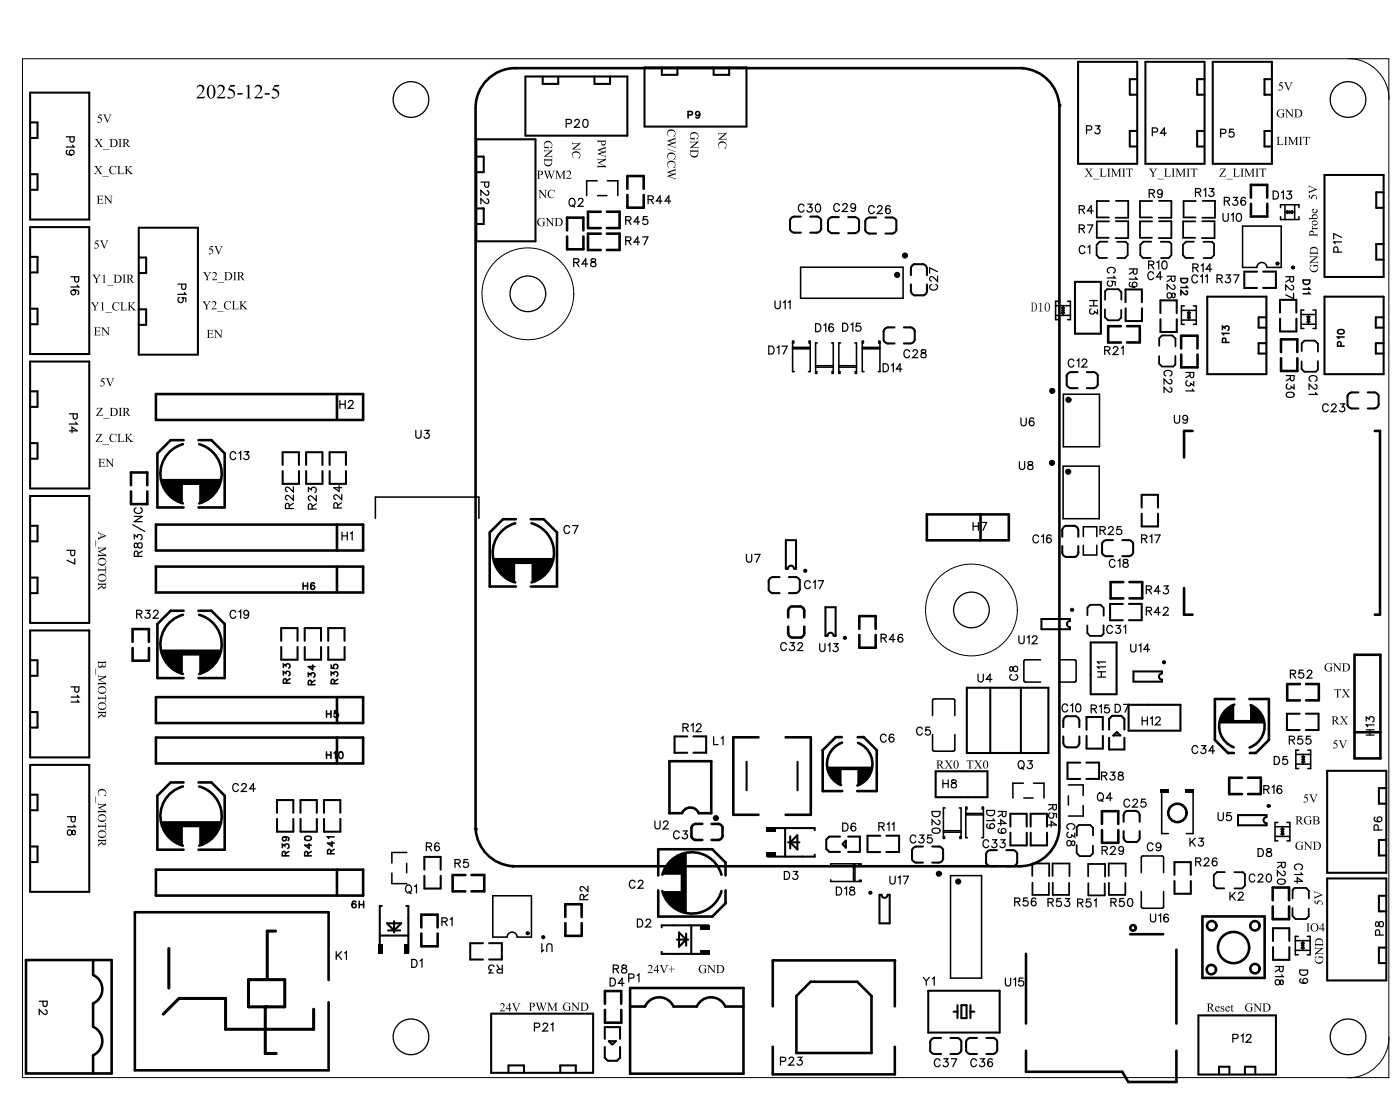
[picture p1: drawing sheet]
<svg xmlns="http://www.w3.org/2000/svg" width="137mm" height="108mm" viewBox="0 0 137 108" stroke-linecap="round" stroke-linejoin="round" font-family="sans-serif">
<defs><g id="words">
<text font-size="2" fill="#fff" x="19.2" y="10.1">2025-12-5</text>
<g font-size="1.3" fill="#fff">
<text x="6.2" y="13.4" transform="rotate(90 6.2 13.4)">P19</text>
<text x="46.8" y="17.8" transform="rotate(90 46.8 17.8)">P22</text>
<text x="55.5" y="12.8">P20</text>
<text x="106.5" y="13.4">P3</text>
<text x="112.9" y="13.6">P4</text>
<text x="119.7" y="13.8">P5</text>
<text x="55.7" y="20.5">Q2</text>
<text x="61.3" y="22.3">R45</text>
<text x="63.5" y="20.3">R44</text>
<text x="78.2" y="21.1">C30</text>
<text x="81.7" y="21.1">C29</text>
<text x="85.1" y="21.3">C26</text>
<text x="105.8" y="23.1">R7</text>
<text x="105.8" y="21.3">R4</text>
<text x="112.6" y="19.7">R9</text>
<text x="117.2" y="19.6">R13</text>
<text x="119.9" y="22">U10</text>
<text x="120" y="20.4">R36</text>
<text x="124.8" y="19.8">D13</text>
<text x="6.6" y="27.1" transform="rotate(90 6.6 27.1)">P16</text>
<text x="17.1" y="27.8" transform="rotate(90 17.1 27.8)">P15</text>
<text x="56.2" y="26.5">R48</text>
<text x="61.3" y="24.3">R47</text>
<text x="92.3" y="28.5" transform="rotate(-90 92.3 28.5)">C27</text>
<text x="105.8" y="25.2">C1</text>
<text x="106.5" y="29.4" transform="rotate(90 106.5 29.4)">H3</text>
<text x="108.3" y="26.2" transform="rotate(90 108.3 26.2)">C15</text>
<text x="110.4" y="26.3" transform="rotate(90 110.4 26.3)">R19</text>
<text x="112.5" y="27.7">C4</text>
<text x="112.6" y="26.7">R10</text>
<text x="114.1" y="27" transform="rotate(90 114.1 27)">R28</text>
<text x="116.8" y="28">C11R37</text>
<text x="116.9" y="27">R14</text>
<text x="125.8" y="27.1" transform="rotate(90 125.8 27.1)">R27</text>
<text x="131.9" y="24.8" transform="rotate(-90 131.9 24.8)">P17</text>
<text x="75.3" y="35">D17</text>
<text x="75.9" y="30.6">U11</text>
<text x="79.9" y="32.8">D16 D15</text>
<text x="88.6" y="35.4">C28</text>
<text x="108.3" y="35.1">R21</text>
<text x="6.5" y="40.5" transform="rotate(90 6.5 40.5)">P14</text>
<text x="33.3" y="40.4">H2</text>
<text x="86.6" y="36.8">D14</text>
<text x="104.7" y="36.3">C12</text>
<text x="113.8" y="36.3" transform="rotate(90 113.8 36.3)">C22</text>
<text x="115.1" y="41.8">U9</text>
<text x="116" y="36.5" transform="rotate(90 116 36.5)">R31</text>
<text x="125.8" y="36.8" transform="rotate(90 125.8 36.8)">R30</text>
<text x="128.1" y="36.8" transform="rotate(90 128.1 36.8)">C21</text>
<text x="129.6" y="40.7">C23</text>
<text x="22.5" y="45.4">C13</text>
<text x="40.7" y="43.3">U3</text>
<text x="99.9" y="46.4">U8</text>
<text x="100.1" y="42.1">U6</text>
<text x="6.2" y="53.9" transform="rotate(90 6.2 53.9)">P7</text>
<text x="29.1" y="49.9" transform="rotate(-90 29.1 49.9)">R22</text>
<text x="31.3" y="50" transform="rotate(-90 31.3 50)">R23</text>
<text x="33.5" y="53.3">H1</text>
<text x="33.8" y="49.9" transform="rotate(-90 33.8 49.9)">R24</text>
<text x="55.3" y="52.6">C7</text>
<text x="95.4" y="52.3">H7</text>
<text x="101.2" y="53.5">C16</text>
<text x="107.8" y="52.7">R25</text>
<text x="111.9" y="53.5">R17</text>
<text x="14.3" y="54.6" transform="rotate(-90 14.3 54.6)">R83/NC</text>
<text x="73.1" y="55.4">U7</text>
<text x="78.8" y="58">C17</text>
<text x="108.7" y="55.9">C18</text>
<text x="112.4" y="58.5">R43</text>
<text x="13.3" y="60.9">R32</text>
<text x="22.5" y="60.9">C19</text>
<text x="76.5" y="64.1">C32</text>
<text x="80.3" y="64.2">U13</text>
<text x="86.3" y="63.3">R46</text>
<text x="99.9" y="63.4">U12</text>
<text x="108.5" y="62.4">C31</text>
<text x="110.8" y="64.2">U14</text>
<text x="112.4" y="60.6">R42</text>
<text x="6.6" y="67.3" transform="rotate(90 6.6 67.3)">P11</text>
<text x="95.9" y="67.2">U4</text>
<text x="100.1" y="66.8" transform="rotate(-90 100.1 66.8)">C8</text>
<text x="104.1" y="70.1">C10 R15D7</text>
<text x="108.7" y="66.4" transform="rotate(-90 108.7 66.4)">H11</text>
<text x="112" y="71.4">H12</text>
<text x="126.5" y="66.8">R52</text>
<text x="22.8" y="77.9">C24</text>
<text x="66.9" y="72.1">R12</text>
<text x="69.9" y="73.3">L1</text>
<text x="86.3" y="73.1">C6</text>
<text x="89.8" y="72.4">C5</text>
<text x="92.4" y="77.6">H8</text>
<text x="99.8" y="75.7">Q3</text>
<text x="108" y="76.8">R38</text>
<text x="116.8" y="74.2">C34</text>
<text x="124.9" y="75.3">D5</text>
<text x="126.4" y="73.3">R55</text>
<text x="135.1" y="72.1" transform="rotate(-90 135.1 72.1)">H13</text>
<text x="6.3" y="80" transform="rotate(90 6.3 80)">P18</text>
<text x="41.8" y="83.7">R6</text>
<text x="64.2" y="81.6">U2</text>
<text x="66" y="82.6">C3</text>
<text x="82.6" y="81.8">D6</text>
<text x="86.1" y="81.8">R11</text>
<text x="89.2" y="83">C35</text>
<text x="91.1" y="79.5" transform="rotate(90 91.1 79.5)">D20</text>
<text x="96.3" y="83.4">C33</text>
<text x="96.4" y="79.4" transform="rotate(90 96.4 79.4)">D19</text>
<text x="97.6" y="79.5" transform="rotate(90 97.6 79.5)">R49</text>
<text x="102.5" y="78.8" transform="rotate(90 102.5 78.8)">R54</text>
<text x="104.3" y="80.7" transform="rotate(90 104.3 80.7)">C38</text>
<text x="107.6" y="78.8">Q4</text>
<text x="110.2" y="79.5">C25</text>
<text x="112.5" y="83.7">C9</text>
<text x="116.6" y="83.3">K3</text>
<text x="119.4" y="80.8">U5</text>
<text x="123.9" y="78.1">R16</text>
<text x="135.8" y="81.4" transform="rotate(-90 135.8 81.4)">P6</text>
<text x="39.7" y="87.9">Q1</text>
<text x="44.6" y="85.4">R5</text>
<text x="58" y="88.3" transform="rotate(-90 58 88.3)">R2</text>
<text x="61.7" y="87.4">C2</text>
<text x="76.9" y="86.5">D3</text>
<text x="82" y="88.1">D18</text>
<text x="87.2" y="87">U17</text>
<text x="99.5" y="89.1">R56 R53 R51 R50</text>
<text x="108" y="84.1">R29</text>
<text x="117.2" y="85.2">R26</text>
<text x="120.6" y="88.6">K2</text>
<text x="122.5" y="86.8">C20</text>
<text x="123.3" y="84.3">D8</text>
<text x="125" y="84.5" transform="rotate(90 125 84.5)">R20</text>
<text x="126.6" y="84.7" transform="rotate(90 126.6 84.7)">C14</text>
<text x="32.9" y="94.4">K1</text>
<text x="40.3" y="95.2">D1</text>
<text x="43.3" y="91.1">R1</text>
<text x="49.3" y="94.3" transform="rotate(-180 49.3 94.3)">R3</text>
<text x="54.2" y="92.2" transform="rotate(-180 54.2 92.2)">U1</text>
<text x="60.1" y="95.7">R8</text>
<text x="62.4" y="91.2">D2</text>
<text x="112.8" y="90.7">U16</text>
<text x="124.7" y="94.7" transform="rotate(90 124.7 94.7)">R18</text>
<text x="127.1" y="95.1" transform="rotate(90 127.1 95.1)">D9</text>
<text x="136" y="91.7" transform="rotate(-90 136 91.7)">P8</text>
<text x="3.5" y="98.1" transform="rotate(90 3.5 98.1)">P2</text>
<text x="52.4" y="101.4">P21</text>
<text x="59.8" y="97">D4</text>
<text x="61.6" y="96.6">P1</text>
<text x="90.5" y="96.9">Y1</text>
<text x="98.5" y="97">U15</text>
<text x="76.5" y="104.8">P23</text>
<text x="91.6" y="104.9">C37</text>
<text x="95.1" y="104.9">C36</text>
<text x="120.8" y="102.5">P12</text>
</g>
<g font-size="1.2" fill="#fff">
<text x="125.2" y="11.8">GND</text>
<text x="125.3" y="9.1">5V</text>
<text x="9.2" y="17.3">X_CLK</text>
<text x="9.2" y="14.7">X_DIR</text>
<text x="9.5" y="12.3">5V</text>
<text x="52.6" y="17.8">PWM2</text>
<text x="53.1" y="13.8" transform="rotate(90 53.1 13.8)">GND</text>
<text x="55.8" y="13.9" transform="rotate(90 55.8 13.9)">NC</text>
<text x="58.3" y="13.7" transform="rotate(90 58.3 13.7)">PWM</text>
<text x="65.2" y="12.6" transform="rotate(90 65.2 12.6)">CW/CCW</text>
<text x="67.4" y="12.9" transform="rotate(90 67.4 12.9)">GND</text>
<text x="70.2" y="12.9" transform="rotate(90 70.2 12.9)">NC</text>
<text x="106.3" y="17.6">X_LIMIT</text>
<text x="112.7" y="17.6">Y_LIMIT</text>
<text x="119.5" y="17.6">Z_LIMIT</text>
<text x="125.2" y="14.5">LIMIT</text>
<text x="9.5" y="20.2">EN</text>
<text x="52.6" y="22.4">GND</text>
<text x="52.8" y="19.7">NC</text>
<text x="129.5" y="23.2" transform="rotate(-90 129.5 23.2)">Probe 5V</text>
<text x="9" y="28">Y1_DIR</text>
<text x="9.2" y="24.6">5V</text>
<text x="19.9" y="27.7">Y2_DIR</text>
<text x="20.4" y="25.2">5V</text>
<text x="129.5" y="26.7" transform="rotate(-90 129.5 26.7)">GND</text>
<text x="8.9" y="30.7">Y1_CLK</text>
<text x="9.2" y="33.1">EN</text>
<text x="19.8" y="30.6">Y2_CLK</text>
<text x="20.2" y="33.4">EN</text>
<text x="9.4" y="41">Z_DIR</text>
<text x="9.8" y="38.1">5V</text>
<text x="9.4" y="43.6">Z_CLK</text>
<text x="9.6" y="46">EN</text>
<text x="9.4" y="52.1" transform="rotate(90 9.4 52.1)">A_MOTOR</text>
<text x="9.4" y="64.8" transform="rotate(90 9.4 64.8)">B_MOTOR</text>
<text x="129.9" y="66.1">GND</text>
<text x="130.6" y="71.3">RX</text>
<text x="130.8" y="68.6">TX</text>
<text x="9.4" y="77.3" transform="rotate(90 9.4 77.3)">C_MOTOR</text>
<text x="91.8" y="75.6">RX0 TX0</text>
<text x="130.7" y="73.6">5V</text>
<text x="127" y="83.6">GND</text>
<text x="127" y="81.1">RGB</text>
<text x="127.8" y="78.9">5V</text>
<text x="130" y="88.8" transform="rotate(-90 130 88.8)">5V</text>
<text x="63.5" y="95.7">24V+</text>
<text x="68.5" y="95.7">GND</text>
<text x="128.1" y="91.6">IO4</text>
<text x="130" y="94.5" transform="rotate(-90 130 94.5)">GND</text>
<text x="49" y="99.4">24V PWM GND</text>
<text x="118.3" y="99.4">Reset</text>
<text x="122" y="99.4">GND</text>
</g>
<g font-size="1.1" fill="#fff">
<text x="67.4" y="11.9">P9</text>
<text x="115.5" y="27.2" transform="rotate(90 115.5 27.2)">D12</text>
<text x="127.5" y="27.4" transform="rotate(90 127.5 27.4)">D11</text>
<text x="120.8" y="33.7" transform="rotate(-90 120.8 33.7)">P13</text>
<text x="132.1" y="34" transform="rotate(-90 132.1 34)">P10</text>
<text x="29.7" y="58.1">H6</text>
<text x="28.7" y="67.1" transform="rotate(-90 28.7 67.1)">R33</text>
<text x="31.2" y="67.2" transform="rotate(-90 31.2 67.2)">R34</text>
<text x="31.9" y="70.6">H5</text>
<text x="33.4" y="67.1" transform="rotate(-90 33.4 67.1)">R35</text>
<text x="31.9" y="74.7">H10</text>
<text x="28.6" y="84" transform="rotate(-90 28.6 84)">R39</text>
<text x="30.8" y="84" transform="rotate(-90 30.8 84)">R40</text>
<text x="33.1" y="83.8" transform="rotate(-90 33.1 83.8)">R41</text>
<text x="35.7" y="88.1" transform="rotate(-180 35.7 88.1)">H9</text>
</g>
</g></defs>
<g fill="none" stroke="#000" stroke-width=".13">
<circle cx="40.3" cy="9.8" r="1.75"/>
<circle cx="132.2" cy="9.8" r="1.75"/>
<circle cx="51.8" cy="28.8" r="1.75"/>
<circle cx="95.3" cy="59.8" r="1.75"/>
<circle cx="40.3" cy="101.7" r="1.75"/>
<circle cx="132.2" cy="101.7" r="1.75"/>
</g>
<g fill="none" stroke="#000" stroke-width=".1">
<path d="M2.2 5.8h134v99.9h-134zM132.2 5.7a4 4 0 0 1 4 4M136.2 101.7a4 4 0 0 1-4 4"/>
<circle cx="51.8" cy="28.8" r="4.5"/>
<circle cx="95.3" cy="59.8" r="4.5"/>
</g>
<g fill="#000">
<path d="M15.7 47h5.9l-.1 .6-.2 .5-.3 .3a1.9 1.9 0 0 1-1.5 1v-1.8h-1.6v1.8l-.6-.2-.3-.3-.4-.2-.3-.4zM48.3 54.7h5.9l-.1 .6-.2 .5-.3 .3a1.9 1.9 0 0 1-1.5 1v-1.8h-1.6v1.8l-.6-.2-.3-.3-.4-.2-.3-.4zM15.7 63.7h5.9l-.1 .6-.2 .5-.3 .3a1.9 1.9 0 0 1-1.5 1v-1.8h-1.6v1.8l-.6-.2-.3-.3-.4-.2-.3-.4zM81.2 75.2h4.3a2.29 2.29 0 0 1-1.4 1.8v-1.5h-1.6v1.5a2.36 2.36 0 0 1-1.3-1.8zM113.9 77.5h.7v.3h-.7zM116.3 77.5h.8v.3h-.8zM120.2 69.5l.8-.4v1.5h1.6v-1.5a2.36 2.36 0 0 1 1.3 1.8h-4.3l.1-.6zM15.7 80.5h5.9l-.1 .6-.2 .5-.3 .3a1.9 1.9 0 0 1-1.5 1v-1.8h-1.6v1.8l-.6-.2-.3-.3-.4-.2-.3-.4zM37.1 92.6h.4v.9h-.4zM39.6 92.6h.4v.9h-.4zM65.7 84.5l.4-.3 1.3-.6v5.9l-.6-.1-.5-.2-.3-.3a1.9 1.9 0 0 1-1-1.5h1.8v-1.6h-1.8l.2-.6 .3-.3zM68.7 93.2h.9v.4h-.9z"/>
<path d="M68.7 90.7h.9v.4h-.9zM75.2 81.1h.9v.4h-.9zM75.2 83.6h.9v.4h-.9z"/>
<path d="M9.3 13.6l.3 .4-.3 .4h.2a.13 .13 0 0 1 0-.1 .13 .13 0 0 1 .1-.1l.1-.1 .1 .2v.1h.3l-.4-.4 .4-.4h-.3l.1 .1-.2 .2-.1-.2v-.1zM10.7 13.6l.1 .1v.3v.4h-.1l.7-.1 .1-.2-.1-.3-.2-.2zM11 13.7h.2l.1 .1 .1 .3-.1 .2a.21 .21 0 0 1-.3 0zM12 13.6l.1 .1v.3v.4h-.1h.3h-.1v-.4l.4 .4h.2l-.4-.4 .2-.1v-.2zM12.2 13.7h.3l-.1 .3h-.2zM11.6 13.6l.1 .1v.3v.3l-.1 .1h.4h-.2v-.4v-.3l.2-.1zM10.1 14.6l.6 .1z"/>
<path d="M10.1 11.2l.4 .8 .4-.8h-.2l.1 .1-.2 .6-.3-.6 .1-.1zM9.7 11.2l-.1 .3 .2 .1 .1 .2-.1 .2-.2-.1v.1h.3l.1-.2-.1-.2-.2-.2 .3-.2z"/>
<path d="M10.2 19.2l.1 .2v.5l-.1 .1h.3l-.1-.1v-.5l.5 .6v-.7l.1-.1h-.2l.1 .1v.5l-.5-.6zM9.5 19.2l.1 .1v.3v.3l-.1 .1h.6l.1-.2-.2 .1h-.3v-.2v-.1h.3v.1v-.1v-.2l-.1 .1h-.2v-.3h.3l.1 .2v-.2z"/>
<path d="M12.2 16.3l.1 .1v.3v.3l-.1 .1h.4l-.2-.1v-.3l.3 .3v.1h.4l-.5-.5 .4-.3h-.3v.1l-.3 .3v-.4h.2zM9.2 16.3l.4 .4-.4 .4h.3a.13 .13 0 0 1-.1-.2 .13 .13 0 0 1 .1-.1l.1-.1 .2 .3-.1 .1h.3l-.3-.5 .3-.3h-.2v.1l-.1 .2-.2-.2 .1-.1zM10.8 16.4l-.1 .3 .1 .2 .2 .2 .3-.1 .1-.1-.2 .1h-.3l-.1-.4 .1-.2 .2-.1h.2l.1 .2v-.2h-.4zM11.5 16.3h.1v.4v.3l-.1 .1h.6l.1-.2-.2 .1h-.3v-.6l.1-.1zM10.1 17.3h.6z"/>
<path d="M20.5 8.4l-.2 .4v.5a.41 .41 0 0 0 .5 .4 .41 .41 0 0 0 .3-.6v-.5a.36 .36 0 0 0-.6-.2zM20.6 8.4a.23 .23 0 0 1 .3 0 .23 .23 0 0 1 0 .3v.4a.32 .32 0 0 1 0 .4 .32 .32 0 0 1-.3 .1l-.1-.5zM19.4 8.4l-.1 .3a.31 .31 0 0 1 .5-.2 .31 .31 0 0 1 0 .5l-.6 .6h.8l.1-.2-.2 .1h-.4l.5-.6a.38 .38 0 0 0-.1-.5 .38 .38 0 0 0-.5 0zM21.4 8.4l-.1 .2a.31 .31 0 0 1 .5-.1 .31 .31 0 0 1 0 .5l-.6 .6h.8l.1-.2-.2 .1h-.4l.5-.6a.38 .38 0 0 0-.1-.5 .38 .38 0 0 0-.5 0zM25.1 8.4l-.1 .3a.31 .31 0 0 1 .5-.2 .31 .31 0 0 1-.1 .6l-.5 .5h.8l.1-.2-.2 .1h-.5l.5-.5a.38 .38 0 0 0 0-.6 .38 .38 0 0 0-.5 0zM26.9 8.3l-.2 .5a.39 .39 0 0 1 .5 .3 .39 .39 0 0 1-.2 .5 .16 .16 0 0 0-.2-.1 .16 .16 0 0 0-.1 .1 .5 .5 0 0 0 .7-.3 .5 .5 0 0 0-.6-.6l.1-.2h.4l.1-.2zM22.6 8.3l-.3 .5 .5 .2a.33 .33 0 0 1 0 .5 .33 .33 0 0 1-.5 0 .34 .34 0 0 0 .6 .1l.1-.2a.52 .52 0 0 0-.5-.7l.1-.2h.4l.1-.2zM24.1 8.5h.2v.1v.9l-.2 .1h.5l-.1-.1v-1.2zM26 9.1v.2h.5v-.2zM23.3 9.1v.2h.5v-.2z"/>
<path d="M53.4 14.7v.2v-.1h.6l-.7 .6h.8v.1v-.3v.1h-.5l.5-.5v-.2l-.1 .2h-.6zM53.4 13.9l-.1 .3 .1 .3h.3l.1 .1v-.3l-.1 .1h-.3v-.2l.1-.2 .3-.1 .2 .1 .1 .2v.2l-.2 .1h.3v-.4l-.2-.2-.3-.1zM53.4 15.5v.5l.1 .2 .3 .1 .3-.1v-.7v.1h-.4h-.3zM53.4 15.7h.7v.3l-.2 .2h-.3l-.2-.2z"/>
<path d="M52.8 18.6l.1 .1v.6l-.1 .1h.3l-.1-.1v-.5l.5 .6v-.7l.1-.1h-.2l.1 .1v.5l-.5-.6zM53.8 18.7l-.1 .3 .1 .3 .2 .1h.3l.1-.2-.2 .2-.3-.1-.1-.4 .1-.2h.2h.2l.1 .2v-.3h-.4z"/>
<path d="M53.3 16.7l.4 .8 .2-.4 .2 .4 .3-.8h-.2l.1 .1-.2 .5-.2-.5 .1-.1h-.3l.1 .3-.1 .3-.2-.5 .1-.1zM54.5 16.7l.1 .1v.3v.4h-.1h.2h-.1v-.6l.3 .6 .3-.6v.6h-.1h.4h-.1v-.4v-.3l.1-.1h-.3l-.2 .7-.3-.7zM52.7 16.7l.1 .1v.3v.4h-.1h.3h-.1v-.3l.3-.1v-.2l-.1-.1zM52.9 16.8l.2 .1v.2h-.2zM55.6 16.8v.1l.2-.1 .1 .2-.4 .5h.5v-.1h-.3l.3-.3v-.3l-.2-.1z"/>
<path d="M56.1 13.9v.3l.1-.1h.5l-.6 .6h.7l.1 .1v-.3l-.1 .1h-.5l.6-.5v-.2l-.1 .2h-.6zM56.2 15l-.1 .3 .1 .2h.1l-.1-.2v-.2l.3-.1h.2l.2 .2v.2l-.2 .1h.2v-.4l-.1-.2-.4-.1z"/>
<path d="M58.6 14.7l.5 .2-.5 .2 .8 .3v-.2l-.1 .1-.5-.2 .5-.2 .1 .1v-.3l-.2 .2-.4-.2 .5-.1h.1v-.3zM58.6 15.5v.3l.1-.2h.6l-.7 .4 .7 .3h-.6l-.1-.1v.3l.1-.1h.3h.3l.1 .1v-.2l-.6-.3 .6-.3v-.2l-.1 .1h-.3h-.3zM58.6 13.7v.3l.1-.1h.3v.3l.2 .1 .1-.1 .1-.5-.1 .1h-.3h-.3zM59 13.9h.3v.2h-.2z"/>
<path d="M65.4 13.8l.5 .2-.5 .2 .8 .4v-.3v.1l-.6-.2 .6-.1v-.3l-.2 .2-.4-.1 .6-.2v-.2zM65.4 16.9l.5 .2-.5 .2 .8 .3v-.2l-.1 .1-.5-.2 .5-.2 .1 .1v-.3l-.2 .1-.4-.1 .6-.2v.1v-.3zM65.5 15.1l-.1 .3 .2 .2v.1l-.1-.2v-.3l.3-.1h.3l.1 .2v.2l-.2 .1h.3l-.1-.4-.1-.1-.3-.2zM65.5 12.8l-.1 .3 .2 .3-.1-.2v-.2l.3-.2 .3 .1 .1 .1v.2l-.2 .2h.3l-.1-.4-.1-.2-.3-.1zM65.5 15.9l-.1 .3 .2 .2v.1l-.1-.2v-.2l.3-.2h.3l.1 .2v.2l-.2 .1h.3l-.1-.4-.1-.2-.3-.1zM65.4 14.6l.9 .3z"/>
<path d="M67.7 13.8v.3l.1-.1h.5l-.6 .5h.7l.1 .1v-.3l-.1 .1h-.5l.6-.4v-.3l-.1 .2h-.6zM67.8 13.1l-.1 .2v.4h.4v-.3l-.1 .1h-.3v-.1l.1-.2 .3-.1h.2l.1 .2v.2l-.2 .1h.3v-.4l-.2-.2-.2-.1zM67.7 14.6l.1 .7 .3 .1h.3l.1-.3v-.5l-.1 .2h-.3h-.3zM67.7 14.9h.7v.2l-.2 .2h-.3l-.1-.2z"/>
<path d="M70.4 13v.2l.1-.1h.6l-.7 .6h.8v.1v-.3v.1h-.6l.6-.5v-.1l-.1 .1h-.6zM70.5 14l-.1 .2 .1 .3 .1 .1-.1-.2v-.3l.3-.1h.3l.1 .2v.2l-.2 .1h.2v-.3l-.1-.2-.3-.1z"/>
<path d="M109 16.5l.1 .1v.3v.4h-.1h.2h-.1v-.6l.3 .6 .3-.6v.5l-.1 .1h.4h-.1v-.4v-.3l.1-.1h-.2l-.3 .6-.3-.6zM106.4 16.5l.3 .4-.4 .4h.3a.13 .13 0 0 1 0-.1 .13 .13 0 0 1 .1-.1l.1-.1 .1 .3h-.1h.4l-.4-.4 .4-.4h-.3l.1 .1-.2 .2-.1-.2v-.1zM107.8 16.5l.1 .1v.3v.4h-.1h.6l.1-.2-.1 .2-.3-.1v-.6l.1-.1zM110.4 16.5v.2l.1-.1h.2v.6l-.1 .1h.3l-.1-.1v-.6h.2l.1 .1v-.2zM108.6 16.5l.1 .1v.3v.4h-.1h.3h-.1v-.4v-.3l.1-.1zM110 16.5l.1 .1v.3v.4h-.1h.4h-.1v-.4v-.3l.1-.1zM107.2 17.5l.6 .1z"/>
<path d="M115.3 16.5l.1 .1v.3v.4h-.1h.3l-.2-.1v-.5l.4 .6 .3-.6v.5l-.1 .1h.3h-.1v-.4v-.3l.1-.1h-.2l-.3 .6-.3-.6zM112.7 16.5l.1 .1a.57 .57 0 0 1 .2 .7h-.1h.4h-.1v-.3l.3-.5h-.3l.1 .1-.1 .1a.13 .13 0 0 1-.1 .2 .13 .13 0 0 1-.1-.2l-.1-.1 .1-.1zM114.2 16.5l.1 .1v.3v.4h-.1h.6v-.2l-.1 .2-.3-.1v-.6l.1-.1zM116.8 16.5v.2l.1-.1h.1v.6l-.1 .1h.4h-.1v-.7h.1l.1 .1v-.2zM114.9 16.5l.1 .1v.3v.4h-.1h.3h-.1v-.4v-.3l.1-.1zM116.4 16.5l.1 .1v.3v.4h-.1h.3h-.1v-.4v-.3l.1-.1zM113.5 17.5l.6 .1z"/>
<path d="M122 16.5l.1 .1v.3v.4h-.1h.3h-.1v-.6l.3 .6 .3-.6v.5l-.1 .1h.4h-.1l-.1-.4v-.3l.2-.1h-.3l-.3 .6-.2-.6zM119.6 16.5v.2l.1-.1h.4l-.5 .7h.6v-.2l-.1 .2h-.4l.5-.8zM120.9 16.5l.1 .1v.3v.4h-.1h.6l.1-.2-.2 .2h-.3v-.7l.2-.1zM123.5 16.5v.2l.1-.1h.2v.7h-.1h.3l-.1-.1v-.6h.2l.1 .1v-.2zM123.1 16.5l.1 .1v.3v.4h-.1h.4h-.2v-.4v-.3l.2-.1zM121.6 16.5l.1 .1 .1 .3-.1 .4h-.1h.4h-.1v-.4v-.3l.1-.1zM120.3 17.5l.6 .1z"/>
<path d="M126.3 13.4l.1 .1v.3v.3l-.1 .1h.3l-.1-.1v-.5l.3 .6 .3-.6v.5l-.1 .1h.3l-.1-.1v-.3v-.3l.1-.1h-.2l-.3 .6-.3-.6zM125.2 13.4l.1 .1v.3v.3l-.1 .1h.6l.1-.2-.2 .2-.3-.1v-.6l.1-.1zM127.8 13.4v.2l.1-.1h.2v.6l-.1 .1h.3l-.1-.1v-.6h.2l.1 .1-.1-.2zM125.9 13.4l.1 .1v.3v.3l-.1 .1h.4h-.1l-.1-.4 .1-.3 .1-.1zM127.4 13.4l.1 .1v.3v.3l-.1 .1h.3l-.1-.1v-.3v-.3l.1-.1z"/>
<path d="M125.9 8.1l.5 .8 .4-.8h-.3l.1 .1-.2 .5-.2-.5v-.1zM125.5 8.1l-.1 .3 .2 .1 .1 .2-.1 .1h-.2l.1 .1 .2-.1 .1-.2v-.2l-.3-.1 .3-.2z"/>
<path d="M126 10.7l.2 .1v.6l-.1 .1h.2l-.1-.1v-.5l.6 .6v-.7l.1-.1h-.3l.1 .1v.5l-.5-.6zM125.3 10.8l-.1 .3 .1 .3 .3 .1h.3v-.3l.1-.1h-.3l.1 .1v.2l-.2 .1-.2-.1-.1-.3 .1-.2 .1-.1h.3l.1 .1v-.2h-.4zM126.9 10.7l.1 .1v.3v.3l-.1 .1 .7-.1 .1-.3-.1-.3-.2-.1zM127.1 10.8h.3l.2 .2v.3l-.2 .1-.3 .1z"/>
<path d="M128.4 18.2v.2l.1-.1 .5 .2-.5 .3-.1-.1v.3l.8-.4zM128.4 19.1v.3l.3 .1v-.2l.3-.1 .1 .1v.2v-.2l-.1-.2-.3 .1-.1 .2z"/>
<path d="M9.1 26.9l.1 .1a.57 .57 0 0 1 .2 .7h-.1h.3h-.1v-.3l.4-.5h-.3l.1 .1-.1 .1a.13 .13 0 0 1-.1 .2 .13 .13 0 0 1-.1-.2l-.1-.1 .1-.1zM11.1 26.9l.1 .1v.3v.4h-.1h.5l.2-.1 .1-.3-.1-.3zM11.4 27h.2l.1 .1 .1 .3-.1 .2a.21 .21 0 0 1-.3 0zM12.4 26.9l.1 .1v.3v.4h-.1h.3h-.1v-.3l.4 .3h.2l-.4-.4 .2-.1v-.2zM12.6 27l.3 .1-.1 .2h-.2zM12 26.9l.1 .1v.3v.4h-.1h.3h-.1v-.4v-.3l.1-.1zM10.1 27l.1 .1v.6h-.1h.3l-.1-.1v-.7zM10.5 27.9l.6 .1z"/>
<path d="M9.8 23.6l.4 .8 .4-.8h-.2l.1 .1-.2 .5-.3-.5 .1-.1zM9.4 23.6l-.1 .3 .2 .1 .1 .2-.1 .1h-.2v.1l.3-.1 .1-.2-.1-.2-.2-.1 .3-.2z"/>
<path d="M9.9 32.1l.2 .2-.1 .5-.1 .1h.3l-.1-.1v-.5l.6 .6v-.7l.1-.1h-.3l.1 .1v.5l-.5-.6zM9.2 32.1l.1 .1v.3v.3l-.1 .1h.6l.1-.2-.2 .1h-.2l-.1-.2v-.1h.3v.1l.1-.1v-.2l-.1 .1h-.3v-.3h.3l.1 .2v-.2z"/>
<path d="M10.4 37.1l.4 .8 .4-.8h-.2v.1l-.2 .5-.2-.5 .1-.1zM10 37.1l-.2 .3 .3 .1 .1 .2-.1 .1h-.3l.1 .1 .2-.1 .2-.2-.1-.2-.3-.1 .4-.2z"/>
<path d="M12.5 29.6l.1 .1v.3v.4h-.1h.3h-.1v-.4l.3 .3v.1h.4l-.5-.4 .4-.4h-.3v.1l-.3 .3v-.3l.1-.1zM8.9 29.6l.1 .1a.57 .57 0 0 1 .2 .7h.3h-.1v-.3l.3-.5h-.2v.1v.2a.13 .13 0 0 1-.2 .1 .13 .13 0 0 1-.1-.2v-.1v-.1zM11.1 29.7l-.1 .3 .1 .3 .2 .1h.3l.1-.2-.2 .2-.3-.1-.1-.3 .1-.2 .2-.1h.2l.1 .2v-.3h-.4zM11.8 29.6l.1 .1v.3v.4h-.1h.6l.1-.2-.2 .2h-.3v-.7l.1-.1zM9.9 29.7l.1 .1v.6h-.1h.3h-.1v-.8zM10.3 30.6l.7 .1z"/>
<path d="M19.9 26.7l.1 .1a.57 .57 0 0 1 .2 .6v.1h.3l-.1-.1v-.3l.3-.4h-.2v.1v.1a.14 .14 0 0 1-.2 .2 .13 .13 0 0 1-.1-.2v-.2zM22 26.7l.1 .1v.3v.3l-.1 .1h.4l.3-.2 .1-.3-.2-.2zM22.2 26.7h.2l.2 .2v.2v.2a.21 .21 0 0 1-.4 0zM23.2 26.7l.2 .1v.3v.3l-.2 .1h.4l-.1-.1v-.3l.3 .4h.2l-.3-.4 .1-.1v-.2zM23.5 26.7l.2 .1v.2l-.2 .1zM20.9 26.7l-.1 .2 .1-.1a.27 .27 0 0 1 .3 .2 .27 .27 0 0 1-.2 .3l-.2 .2h.5v-.2l-.4 .1 .4-.5-.2-.2zM22.9 26.7h.1v.4v.3l-.1 .1h.3l-.1-.1v-.3v-.3l.1-.1zM21.3 27.7h.7z"/>
<path d="M21 24.1l.5 .8 .4-.8h-.3l.1 .1-.2 .6-.2-.6v-.1zM20.6 24.1l-.1 .3 .2 .1 .1 .2-.1 .2-.2-.1 .1 .1h.2l.1-.2v-.2l-.3-.2 .3-.2z"/>
<path d="M21 32.3l.1 .1v.7h-.1h.3l-.1-.1v-.5l.5 .7v-.8l.1-.1h-.2l.1 .1v.5l-.5-.5zM20.3 32.3l.1 .1v.3v.4h-.1h.6l.1-.2-.2 .2h-.3v-.2v-.2l.2 .1 .1 .1v-.2v-.1l-.1 .1h-.2v-.3h.3l.1 .1v-.2z"/>
<path d="M23.5 29.5l.1 .1v.3v.4h-.1h.3h-.1v-.4l.3 .3-.1 .1h.4l-.5-.4 .4-.4h-.3l.1 .1-.3 .3v-.3l.1-.1zM19.9 29.5l.1 .1a.57 .57 0 0 1 .2 .7h-.1h.3h-.1v-.3l.4-.5h-.3l.1 .1-.1 .2a.13 .13 0 0 1-.1 .1 .13 .13 0 0 1-.1-.2l-.1-.1 .1-.1zM22.1 29.6l-.1 .3v.3l.3 .1h.2l.2-.2-.3 .2-.2-.1-.1-.3 .1-.3h.1h.2l.1 .2v-.3zM22.7 29.5l.1 .1v.3v.4h-.1h.6l.1-.2-.1 .2h-.3v-.7l.1-.1zM20.8 29.6v.1l.1-.1a.26 .26 0 0 1 .2 .3 .26 .26 0 0 1-.2 .2l-.2 .2h.5l.1-.1h-.4l.2-.3 .1-.2-.2-.2zM21.3 30.5l.6 .1z"/>
<path d="M53.5 21.4l.1 .1v.6l-.1 .1h.3l-.1-.1v-.5l.5 .6v-.8h.1h-.2l.1 .1v.5l-.5-.6zM52.8 21.5l-.1 .3 .1 .2 .2 .2 .4-.1v-.3l.1-.1h-.3l.1 .1v.3l-.2 .1-.2-.2-.1-.2 .1-.3 .1-.1h.2l.2 .2v-.2h-.4zM54.4 21.4h.1v.4v.3l-.1 .1 .7-.1 .1-.3-.1-.3-.2-.1zM54.6 21.4l.3 .1 .1 .1v.3l-.1 .2h-.3z"/>
<path d="M101.1 29.7h.1v.4v.4h-.1h.4l.2-.2-.1-.5-.1-.1zM101.3 29.7l.2 .1 .1 .2v.4l-.3 .1zM102.6 29.7l-.1 .3v.3l.1 .2h.2l.1-.2v-.4l-.1-.2zM102.6 29.7h.2l.1 .3-.1 .3-.1 .2-.2-.3zM101.9 29.7l.1 .1v.3v.4h-.1h.4h-.2v-.8z"/>
<path d="M128.5 22.6l-.1 .6 .1-.1h.3h.3l.1 .1v-.3l-.1 .1h-.3v-.3zM128.5 22.8h.2l.1 .2h-.3zM128.4 21.4v.2l.1-.1h.7v-.3l-.1-.1-.2-.1-.2 .2v.2zM128.8 21.2l.3-.1 .1 .2-.4 .1zM128.7 21.9a.27 .27 0 0 0 .5 0 .27 .27 0 0 0-.5 0zM128.7 21.8l.3-.1 .2 .1-.1 .2h-.3h-.1zM128.7 20.5v.2l.1 .2h.2l.2-.1v-.2l-.1-.1h-.1l.1 .2-.2 .1v-.3zM128.7 20.6h.1v.2h-.1zM128.7 22.2l.1 .2h-.1v.1h.1h.2h.2v-.2l-.1 .1h-.3v-.2z"/>
<path d="M128.5 25v.3v-.1h.5l-.5 .5v.2l.1-.2h.6l.1 .2v-.3l-.1 .1h-.6l.7-.6h-.8zM128.4 26l.1 .4 .1 .2 .3 .1 .3-.2 .1-.2-.1-.3h-.3l-.1-.1v.3l.1-.1h.3v.2l-.1 .2-.3 .1-.2-.1-.1-.1v-.3l.2-.1zM128.6 24.3l-.1 .7v-.1h.4h.3l.1 .1-.1-.5-.1-.2-.3-.1zM128.6 24.4l.2-.1 .3 .1 .1 .1v.3h-.7z"/>
<path d="M9.6 53.6v.3l.1-.1h.6l-.7 .3 .7 .3h-.6l-.1-.1v.3l.1-.1h.3h.3l.1 .1v-.2l-.6-.3 .6-.3v-.2l-.1 .1h-.3h-.3zM9.6 52.1v.3a.12 .12 0 0 1 .1-.1 .12 .12 0 0 1 .2 0v.4h-.2h-.1v.3l.8-.5zM9.9 52.4l.3 .1-.3 .1zM9.6 56.6a.4 .4 0 0 0 .8 0 .4 .4 0 0 0-.8 0zM9.7 56.5l.2-.1h.3l.1 .1 .1 .2-.2 .2h-.4l-.2-.2zM9.6 55.1a.41 .41 0 0 0 .8 0 .41 .41 0 0 0-.8 0zM9.7 54.9l.2-.1h.3l.2 .2v.2l-.2 .1h-.4l-.2-.1zM9.6 57.1v.4l.1-.2h.3l-.4 .4v.2l.1-.2 .3-.1a.21 .21 0 0 0 .3 .1 .21 .21 0 0 0 .1-.2v-.4l-.1 .1h-.3h-.3zM10 57.3h.4l-.1 .3a.19 .19 0 0 1-.2 0 .19 .19 0 0 1-.1-.3zM9.6 55.7v.3l.1-.1h.7l-.1 .2-.1 .1h.2v-.6h-.2h.1l.1 .2h-.7zM9.4 53v.6z"/>
<path d="M10.8 40l.1 .1v.3v.3l-.1 .1 .6-.1 .2-.3-.2-.3-.2-.1zM11 40.1h.2l.2 .1v.4l-.2 .1h-.2zM12 40l.1 .1v.3v.3l-.1 .1h.4l-.1-.1-.1-.3 .4 .4h.2l-.4-.4 .2-.1v-.2zM12.2 40l.3 .1-.1 .2-.2 .1zM9.5 40v.2l.1-.2h.3l-.5 .8h.7v-.2l-.1 .1h-.4l.5-.7zM11.6 40l.1 .1v.3v.3l-.1 .1h.4l-.1-.1v-.3v-.3l.1-.1zM10.1 41h.6z"/>
<path d="M10.3 45l.2 .1v.6l-.1 .1h.2l-.1-.1v-.5l.6 .6v-.7l.1-.1h-.3l.1 .1v.5l-.5-.6zM9.6 45l.1 .1v.3v.3l-.1 .1h.6l.1-.2-.1 .1h-.3v-.2v-.1h.2l.1 .1v-.1v-.2l-.1 .1h-.2v-.3h.2l.2 .2-.1-.2z"/>
<path d="M12.2 42.5l.1 .1 .1 .3-.1 .4h-.1h.4h-.1v-.4l.3 .4h-.1h.4l-.5-.4 .4-.4h-.3l.1 .1-.3 .3v-.3l.1-.1zM10.8 42.6l-.1 .3 .1 .3 .3 .2 .2-.1 .1-.1-.2 .1-.2-.1-.1-.3v-.2l.2-.1h.2l.1 .2v-.3h-.4zM9.5 42.6l-.1 .1 .1-.1h.4l-.5 .7h.6v-.2l-.1 .2h-.4l.5-.8zM11.5 42.5l.1 .1v.4v.3h-.1h.6l.1-.2-.2 .2-.3-.1v-.6l.2-.1zM10.1 43.5l.6 .1z"/>
<path d="M9.6 66.2v.3l.1-.2h.6l-.7 .4 .7 .3h-.6l-.1-.1v.3l.1-.1h.3h.3l.1 .1v-.2l-.6-.3 .6-.3v-.2l-.1 .1h-.3h-.3zM9.6 67.7a.41 .41 0 0 0 .8 0 .41 .41 0 0 0-.8 0zM9.7 67.5l.5-.1 .2 .1v.2l-.2 .2h-.4l-.2-.2zM9.6 69.2a.41 .41 0 0 0 .8 0 .41 .41 0 0 0-.8 0zM9.7 69.1l.2-.1h.3l.1 .1 .1 .2-.2 .2h-.4l-.1-.2zM9.6 69.7v.3l.1-.1h.3l-.4 .4v.2l.4-.4 .1 .2 .3-.1v-.5l-.1 .1h-.3h-.3zM10 69.9h.4l-.1 .2-.2 .1zM9.6 64.8l.1 .6 .2 .1 .1-.2 .1 .1h.2l.1-.6-.1 .1h-.3h-.3zM9.7 65h.3l-.1 .3h-.2zM10 65h.4l-.1 .3h-.2zM9.6 68.3v.3l.1-.1h.7l-.1 .2-.1 .1h.2v-.7h-.2l.1 .1 .1 .2h-.7zM9.4 65.5v.7z"/>
<path d="M9.6 78.7v.3l.1-.1h.6l-.7 .3 .7 .3h-.6l-.1-.1v.3l.1-.1h.3h.3l.1 .1v-.2l-.6-.3 .6-.2v-.3l-.1 .1h-.3h-.3zM9.6 80.2a.41 .41 0 0 0 .8 0 .41 .41 0 0 0-.8 0zM9.7 80.1l.2-.1h.3l.2 .1v.2l-.2 .1h-.4l-.2-.1zM9.6 81.8a.41 .41 0 0 0 .8 0 .41 .41 0 0 0-.8 0zM9.7 81.6l.2-.1h.3l.1 .2 .1 .2-.2 .1h-.4l-.1-.1zM9.6 82.2v.4l.1-.1h.3l-.4 .3v.2l.4-.3 .2 .2 .2-.1v-.6l-.1 .1-.3 .1-.3-.1zM10 82.5h.4l-.1 .2h-.2zM9.7 77.5l-.1 .3 .1 .2 .1 .1-.1-.2v-.2l.3-.2h.3l.1 .2-.1 .2-.1 .1h.2v-.3l-.1-.2-.3-.1zM9.6 80.8v.4l.1-.1h.7l-.1 .1-.1 .1h.2v-.6h-.2l.1 .1 .1 .2-.7-.1zM9.4 78.1v.6z"/>
<path d="M91.8 74.6h.1v.4v.3l-.1 .1h.4l-.1-.1-.1-.3 .4 .4 .5-.1a.12 .12 0 0 1-.1-.1 .12 .12 0 0 1 .1-.1l.1-.1 .2 .3-.1 .1h.4l-.4-.5 .3-.3h-.2l-.1 .3-.2-.3h.1h-.4l.4 .4-.4 .3-.4-.3 .2-.2v-.2zM92.1 74.6l.2 .1a.19 .19 0 0 1 0 .2 .19 .19 0 0 1-.3 0zM93.6 74.6l-.1 .2v.3l.1 .2 .2 .1 .2-.2v-.4l-.1-.2zM93.7 74.6h.1l.1 .2v.4l-.1 .1-.2-.2z"/>
<path d="M95.5 74.6l.4 .4-.4 .4h.3l-.1-.1 .1-.1a.12 .12 0 0 1 0-.1 .12 .12 0 0 1 .2 0l.1 .2h-.1l.3 .1-.3-.5 .3-.3h-.3l.1 .1-.2 .2-.1-.3h.1zM94.8 74.6v.1l.1-.1h.2v.7h-.1l.3 .1-.1-.1v-.7h.2l.1 .1-.1-.1zM96.5 74.6l-.1 .5 .1 .2 .2 .1 .2-.2v-.4l-.2-.2zM96.6 74.6h.1l.1 .3v.3l-.1 .1-.2-.2z"/>
<path d="M128.4 77.9l.4 .8 .4-.8h-.2l.1 .1-.3 .5-.2-.5 .1-.1zM128 77.9l-.1 .3 .2 .1 .1 .2-.1 .1h-.2v.1l.3-.1 .1-.2-.1-.2-.2-.1 .3-.2z"/>
<path d="M130.6 70.2l.1 .1v.3v.4h-.1h.3h-.1v-.3l.4 .3h.5a.12 .12 0 0 1-.1-.1 .12 .12 0 0 1 .1-.1l.1-.1 .1 .2v.1h.3l-.3-.4 .3-.4h-.3l.1 .1-.2 .2-.1-.2 .1-.1h-.4l.4 .4-.4 .4-.4-.3 .2-.2-.1-.2zM130.8 70.3h.2a.19 .19 0 0 1 0 .3 .19 .19 0 0 1-.2 0z"/>
<path d="M130.7 65l.2 .1v.7h-.2h.3l-.1-.1v-.5l.6 .6v-.7l.1-.1h-.3l.1 .1v.5l-.5-.6zM130 65.1l-.1 .3 .1 .3 .3 .1h.3v-.3l.1-.1h-.3l.1 .1v.3h-.2l-.2-.1-.1-.3 .1-.2 .1-.1h.3l.1 .2v-.3zM131.6 65l.1 .1v.3v.4h-.1h.5l.2-.1 .1-.3-.1-.3zM131.8 65.1h.3l.1 .2v.3l-.1 .2h-.3z"/>
<path d="M131.6 67.6l.3 .4-.3 .4h.2v-.1v-.1a.12 .12 0 0 1 .1-.1 .12 .12 0 0 1 .1 0l.1 .2v.1h.3l-.4-.5 .4-.3h-.3l.1 .1-.2 .2-.1-.2v-.1zM130.9 67.6v.2v-.1l.2-.1v.7l-.1 .1h.4l-.2-.1v-.7h.2l.1 .2v-.2z"/>
<path d="M131.3 72.6l.4 .8 .4-.8h-.2l.1 .1-.3 .5-.2-.5 .1-.1zM130.9 72.6l-.1 .3 .2 .1 .1 .2-.1 .1h-.3l.1 .1 .2-.1 .2-.2-.1-.2-.3-.1 .4-.2z"/>
<path d="M50.2 98.4l.4 .8 .4-.8h-.2l.1 .1-.2 .5-.3-.5 .1-.1zM50 98.4l-.4 .6h.3v.2h.1v-.2h.1v-.1h-.1v-.5zM49.9 98.5v.4h-.2zM49.1 98.4l-.1 .2 .3-.2 .1 .2-.4 .6h.5v-.2l-.4 .1 .3-.4 .1-.2-.2-.1z"/>
<path d="M52.5 98.3l.4 .8 .2-.5 .2 .5 .3-.8h-.2l.1 .1-.2 .5-.2-.5 .1-.1h-.3l.2 .2-.2 .4-.2-.5 .1-.1zM53.7 98.3l.1 .1v.3v.3l-.1 .1h.2l-.1-.1v-.5l.3 .6 .4-.6v.5l-.2 .1h.4l-.1-.1v-.3v-.3l.1-.1h-.2l-.3 .6-.3-.6zM51.9 98.3l.1 .1v.3v.3l-.1 .1h.3h-.1v-.4h.3v-.2l-.1-.2zM52.1 98.4l.2 .1-.1 .2h-.1z"/>
<path d="M56 98.3l.2 .1v.6l-.1 .1h.2l-.1-.1v-.5l.6 .6v-.7l.1-.1h-.3l.1 .1v.5l-.5-.6zM55.3 98.4l-.1 .3 .1 .3 .3 .1h.3v-.3l.1-.1h-.3h.1v.3l-.2 .1-.2-.1-.1-.3 .1-.2 .1-.2 .3 .1 .1 .1v-.2h-.4zM56.9 98.3l.1 .1v.3v.3l-.1 .1 .7-.1 .1-.3-.1-.3-.2-.1zM57.1 98.4h.3l.2 .2-.1 .3-.1 .1h-.3z"/>
<path d="M64.7 94.6l.4 .8 .4-.8h-.2l.1 .1-.3 .5-.2-.5 .1-.1zM64.5 94.6l-.4 .6h.3v.2h.1v-.2h.1v-.1h-.1v-.5zM64.4 94.7v.4h-.2zM63.6 94.7l-.1 .1 .2-.1 .2 .2-.4 .5h.5v-.1h-.4l.3-.4 .1-.2-.2-.1zM65.9 94.7v.3h-.3h.3v.3v-.3h.3h-.3z"/>
<path d="M69.3 94.6l.2 .1v.6l-.1 .1h.2l-.1-.1v-.5l.6 .6v-.7l.1-.1h-.3l.1 .1v.5l-.5-.6zM68.7 94.7l-.2 .3 .1 .3 .3 .1h.3v-.3l.1-.1h-.3l.1 .1v.2l-.1 .1-.3-.1-.1-.3 .1-.2 .2-.1h.2l.1 .1v-.2zM70.2 94.6l.1 .1v.3v.3l-.1 .1h.5l.2-.1 .1-.3-.1-.3zM70.5 94.7h.2l.2 .2v.3l-.2 .1-.2 .1z"/>
<path d="M118.3 98.4l.2 .1v.3v.3l-.2 .1h.4l-.1-.1v-.3l.3 .4h.2l-.3-.4 .1-.1v-.2zM118.6 98.4l.2 .1a.19 .19 0 0 1 0 .2 .19 .19 0 0 1-.2 .1zM120.3 98.7l-.1 .4 .3 .1 .1-.2-.2 .1-.1-.3h.3v-.1l-.1-.1zM120.3 98.7h.1l.1 .1h-.2zM119.2 98.7v.3l.1 .2h.2l.1-.2-.2 .1-.1-.3h.3a.18 .18 0 0 0-.1-.2 .18 .18 0 0 0-.3 .1zM119.3 98.7h.1l.1 .1h-.2zM120.8 98.5l-.1 .2h.1v.4l.1 .1 .1-.1h-.1l-.1-.4 .2-.1h-.2zM119.8 98.7l-.1 .1 .2 .2a.12 .12 0 0 1 .1 .1 .12 .12 0 0 1-.2 .1 .12 .12 0 0 1-.1-.2v.2h.3l.1-.1-.1-.2-.2-.1a.11 .11 0 0 1 .1-.1 .11 .11 0 0 1 .1 .1v-.2z"/>
<path d="M122.9 98.4l.2 .1-.1 .6-.1 .1h.3l-.1-.1v-.5l.5 .6 .1-.7 .1-.1h-.3l.1 .1v.5l-.5-.6zM122.2 98.5l-.1 .2 .1 .4 .3 .1 .3-.1v-.3l.1-.1h-.3l.1 .1v.3l-.2 .1-.2-.1-.1-.3 .1-.3 .1-.1h.3l.1 .2v-.2zM123.8 98.4h.1v.4v.3l-.1 .1h.5l.2-.1 .1-.3-.1-.3zM124 98.5h.3l.1 .1v.3l-.1 .2h-.3z"/>
<path d="M128 80.1l-.1 .4 .1 .2 .2 .1h.4v-.3l.1-.1h-.3l.1 .1v.3h-.2l-.2-.1-.1-.3 .1-.2 .1-.1h.2l.2 .2v-.3h-.4zM127 80l.2 .1v.3v.4h-.2h.4h-.1v-.3l.3 .3h.2l-.3-.4 .1-.1v-.2zM127.3 80.1h.2a.19 .19 0 0 1 0 .3 .19 .19 0 0 1-.2 0zM128.7 80l.1 .1v.3v.4h-.1h.7v-.3l-.2-.1 .2-.1-.1-.2zM128.9 80.4l.3 .1 .1 .1a.2 .2 0 0 1-.1 .2 .2 .2 0 0 1-.3-.1zM128.9 80.1a.19 .19 0 0 1 .3 0 .19 .19 0 0 1 0 .3h-.3z"/>
<path d="M127.8 82.5l.2 .1v.6l-.1 .1h.3l-.1-.1v-.5l.5 .6v-.7l.1-.1h-.3l.1 .1v.5l-.4-.6zM127.1 82.6l-.1 .3 .1 .3 .3 .1h.4v-.3v-.1h-.3l.1 .1v.3h-.1l-.2-.1-.1-.3v-.2l.2-.1h.2l.1 .2v-.3h-.4zM128.7 82.5l.2 .1v.3v.4h-.2h.5l.3-.1v-.3l-.1-.3zM129 82.6h.2l.2 .2v.3l-.2 .2h-.2z"/>
<path d="M128.5 90.9a.4 .4 0 0 0 .8 0 .4 .4 0 0 0-.8 0zM128.7 90.6h.3l.1 .1v.4l-.1 .2h-.2l-.1-.2zM129.7 90.5l-.3 .6h.3v.2h.1v-.2h.1v-.1h-.1v-.5zM129.7 90.7v.3h-.3zM128.1 90.5l.1 .1v.3v.4h-.1h.3h-.1v-.4v-.3l.1-.1z"/>
<path d="M128.9 87.3v.3l.1-.1 .5 .2-.5 .2-.1-.1v.4l.8-.5zM128.9 88.3v.2l.3 .2 .1-.3h.2l.2 .1-.1 .2h.1v-.2l-.2-.2h-.2l-.2 .3z"/>
<path d="M129 92.8v.3l.1-.1h.5l-.6 .5v.2l.1-.2h.6l.1 .2v-.3l-.1 .1h-.6l.7-.6h-.8zM128.9 93.8l.1 .4 .1 .2 .3 .1 .3-.2 .1-.2-.1-.3h-.3l-.1-.1v.3l.1-.1h.3v.2l-.1 .2-.3 .1-.2-.1-.1-.1v-.3l.2-.1zM129.1 92.1l-.1 .2v.5v-.1h.4h.3l.1 .1-.1-.7-.3-.1zM129.1 92.2l.2-.1 .3 .1 .1 .1v.3h-.7z"/>
</g>
<g fill="none" stroke="#000" stroke-width=".25">
<path d="M50.5 6.7h.1M50.5 6.7a3.9 3.9 0 0 0-3.9 3.9v70.7M50.6 6.7h49.7a3.9 3.9 0 0 1 3.6 3.6M61.5 18.5v-1.2h1.6v1.2M61.5 19.1v1.3h1.6v-1.3M103.9 10.3v70.7a3.9 3.9 0 0 1-3.9 3.9h-49.8M103.9 10.3h.1M122.7 19.4v-1.3h1.6v1.3M122.7 20v1.2h1.6v-1.2M15.3 38.6h20.3v2.6h-20.3zM33 38.6v2.6M55.6 22.6v-1.3h1.6v1.3"/>
<path d="M55.6 23.2v1.2h1.6v-1.2M58.9 22.9h-1.2v1.6h1.2M58.9 20.8h-1.2v1.6h1.2M59.5 22.9h1.3v1.6h-1.3M59.5 20.8h1.3v1.6h-1.3M109.9 32h-1.2v1.6h1.2M110.5 32h1.3v1.6h-1.3M115.8 34.2v-1.3h1.6v1.3M115.8 34.8v1.2h1.6v-1.2M125.6 34.5v-1.2h1.6v1.2M125.6 35.1v1.3h1.6v-1.3M12.8 47.6v-1.3h1.6v1.3"/>
<path d="M12.8 48.2v1.2h1.6v-1.2M15.3 51.4h20.3v2.6h-20.3zM15.3 55.6h20.3v2.5h-20.3zM17.9 43.6a3 3 0 0 0-2.2 2.9 3 3 0 0 0 2.2 2.9M18 43.2h-1.3l-1.3 1.3v5.3h2.6M18 59.9h-1.3l-1.3 1.3v5.3h2.6M19.5 43.2h1.2l1.3 1.3v5.3h-2.5M19.5 59.9h1.2l1.3 1.3v5.3h-2.5M19.5 43.6a3 3 0 0 1 2.2 2.9 3 3 0 0 1-2.2 2.9M33 51.4v2.6M33 55.6v2.5M50.5 51.3a3 3 0 0 0-2.2 2.9 3 3 0 0 0 2.2 2.9"/>
<path d="M50.6 50.9h-1.3l-1.3 1.3v5.3h2.6M52.1 50.9h1.2l1.3 1.3v5.3h-2.5M52.1 51.3a3 3 0 0 1 2.2 2.9 3 3 0 0 1-2.2 2.9M77.3 59.9v-.2l.3-.2h.9h.2l.2 .4v.6M77.3 59.9v.6M90.9 50.4h8v2.6h-8zM96.2 50.4v2.6M110.2 57.1h-1.3v1.6h1.3M110.8 57.1h1.2v1.6h-1.2M116.1 57.6v2.7h.9M117 42.3h-.9v2.6M134.8 42.3h.5v18"/>
<path d="M13 62.9v-1.2h1.6v1.2M13 63.5v1.3h1.6v-1.3M15.3 68.4h20.3v2.5h-20.3zM15.3 72.3h20.3v2.6h-20.3zM17.9 60.3a3 3 0 0 0-2.2 2.9 3 3 0 0 0 2.2 2.9M17.9 77.1a3 3 0 0 0-2.2 2.9 3 3 0 0 0 2.2 2.9M18 76.7h-1.3l-1.3 1.3v5.3h2.6M19.5 76.7h1.2l1.3 1.3v5.3h-2.5M19.5 60.3a3 3 0 0 1 2.2 2.9 3 3 0 0 1-2.2 2.9M19.5 77.1a3 3 0 0 1 2.2 2.9 3 3 0 0 1-2.2 2.9M33 68.4v2.5M33 72.3v2.6"/>
<path d="M66.9 79.7a.88 .88 0 0 1 .8-.5 .88 .88 0 0 1 .8 .5M66.9 79.7h-1.2v-5.1h4.1v5.1h-1.3M74.4 72.3h-2.5v7.6h2.5M77 72.3h2.5v7.6h-2.5M77.3 61.4l.1 .9 .3 .2M78.9 61.4v.7l-.2 .3-.1 .1h-.9M82.6 72.3h-.6l-1.3 1.3v4h1.9M82.6 72.8a2.23 2.23 0 0 0-1.5 2.1 2.23 2.23 0 0 0 1.4 2.1M84.1 72.3h.6l1.3 1.3v4h-1.9M84.2 72.8a2.23 2.23 0 0 1 1.4 2.2 2.23 2.23 0 0 1-1.5 2M84.3 61.7v-1.3h1.6v1.3M84.3 62.3v1.2h1.6v-1.2"/>
<path d="M121 69.1a2.23 2.23 0 0 0-1.4 2.1 2.23 2.23 0 0 0 1.4 2.1M121.1 68.5h-2v4l1.3 1.3h.6M121.8 76.3h-1.3v1.6h1.3M122.4 76.3h1.2v1.6h-1.2M122.5 68.5h1.9v4l-1.2 1.3h-.6M122.7 69.1a2.23 2.23 0 0 1 1.3 2.1 2.23 2.23 0 0 1-1.5 2.1M127.5 67.1h-1.3v1.6h1.3M128.1 67.1h1.2v1.6h-1.2M132.8 64.2h2.6v10.2h-2.6zM132.8 71.8h2.6M134.8 60.3h.5M2.5 94.1h8.4v11.2h-8.4z"/>
<path d="M9.1 95.6a1.53 1.53 0 0 1 .9 1.4 1.53 1.53 0 0 1-.9 1.4v2.3a1.53 1.53 0 0 1 .9 1.4 1.53 1.53 0 0 1-.9 1.4v1.8M9.1 94.1v1.5M15.3 85.3h20.3v2.5h-20.3zM32.2 96.1v-6.7h-19v15.5h19v-6.6M33 85.3v2.5M41.3 90.9v-1.2h1.6v1.2M41.3 91.5v1.3h1.6v-1.3M45.6 85.8h-1.2v1.6h1.2M46.2 85.8h1.3v1.6h-1.3M46.6 81.3a3.9 3.9 0 0 0 3.7 3.6M46.6 81.3h.1M50.3 84.9h.1"/>
<path d="M55.4 89.9v-1.2h1.6v1.2M55.4 90.5v1.3h1.6v-1.3M59.3 98.4v-1.2h1.6v1.2M59.3 99v1.3h1.6v-1.3M61.8 98.7h1.5a1.53 1.53 0 0 1 1.4-.9 1.53 1.53 0 0 1 1.3 .9h2.3a1.53 1.53 0 0 1 1.4-.9 1.53 1.53 0 0 1 1.4 .9h1.8M61.8 96.9h11.1v8.4h-11.1zM64.6 85.8v-2.5h5.3l1.3 1.3v1.2M64.6 87.3v2.6h5.3l1.3-1.3v-1.3M65 87.4a3 3 0 0 0 2.9 2.2 3 3 0 0 0 2.9-2.2M65 85.8a3 3 0 0 1 2.9-2.2 3 3 0 0 1 2.9 2.2M67.8 81.2v.8l.1 .2 .3 .2M68.2 82.4h.7"/>
<path d="M68.9 80.8h-.9l-.2 .4M69.8 80.8h.6l.4 .1 .1 .2v.9M70.9 82l-.3 .3-.8 .1M78.1 97.7l1.4-1.4h4.6l1.4 1.4v5.5h-7.4zM87.8 94.2v4.5M87.8 94.2h-12v4.5M100.6 93.5v6.9M108.1 80.8v-1.3h1.6v1.3M108.1 81.4v1.2h1.6v-1.2M110.8 91.6h3.3M115.4 93.1v7.3M117.9 89.9h6.1v6h-6.1z"/>
<path d="M124.8 88.3v-1.3h1.6v1.3M124.8 88.9v1.2h1.6v-1.2M87.8 102.6v2.7h-12v-2.7M100.6 103v2.1h9.5l.6 1h4.7v-3.1"/>
<circle cx="115.5" cy="79.7" r=".9"/>
<circle cx="70.2" cy="80.2" r=".17"/>
<circle cx="111.1" cy="91" r=".27"/>
<circle cx="118.8" cy="95.1" r=".46"/>
<circle cx="118.8" cy="90.8" r=".46"/>
<circle cx="121" cy="92.9" r="1.53"/>
<circle cx="123.1" cy="90.8" r=".46"/>
<circle cx="123.1" cy="95" r=".46"/>
</g>
<g fill="none" stroke="#000" stroke-width=".12">
<path d="M6.5 13.4h.8l-.1 .5h-.2h-.1v-.5M6.6 14.7l-.1 .1a.25 .25 0 0 0 .1 .4h.6a.24 .24 0 0 0 0-.4 .24 .24 0 0 0-.4 .1 .24 .24 0 0 0 .2 .3M7.1 14.2l.2 .2h-.8M47.2 17.9h.7v.4l-.2 .1-.1-.1-.1-.4M47.8 18.7l.1 .1v.2l-.2 .1-.5-.4v.5M47.8 19.5l.1 .1v.2l-.2 .2-.5-.5v.5M55.5 12.1h.5v-.1v-.2l-.5-.1v.8M56 19.5a.36 .36 0 0 1 .4 .3 .36 .36 0 0 1-.4 .4l-.2-.3zM56.4 11.9l.1-.2h.2l.1 .2-.5 .6h.6M56.7 19.6l.1-.1h.2l.2 .2-.5 .5h.5M57.3 11.7h.1a.4 .4 0 0 1 .3 .4 .4 .4 0 0 1-.3 .4 .5 .5 0 0 1-.1-.8zM63.6 19.6l.4-.1v-.2l-.4-.1v.8"/>
<path d="M63.8 19.6l.3 .4M64.9 19.7h-.5l.3-.5v.8M65.8 19.7h-.6l.4-.5v.8M106.6 12.7h.4v-.3l-.4-.1v.8M107.4 12.3h.4l-.2 .3a.26 .26 0 0 1 .2 .4 .26 .26 0 0 1-.4 0M112.7 19l.4-.1 .1-.2-.2-.1h-.3v.8M113 19l.2 .4M113 12.9h.5v-.1v-.2l-.5-.1v.8M114 18.8a.24 .24 0 0 1-.3 .3 .24 .24 0 0 1-.1-.4 .24 .24 0 0 1 .4 0v.1a.37 .37 0 0 1-.3 .6l-.1-.1M114.4 13.1h-.6l.4-.6v.8M117.2 18.9l.5-.1v-.2l-.5-.1v.8M117.5 18.9l.3 .4"/>
<path d="M118.1 18.6l.1-.1v.8M118.6 18.5h.4l-.2 .3a.26 .26 0 0 1 .2 .4 .26 .26 0 0 1-.5-.1M119.7 13.1l.5-.1v-.1v-.2h-.5v.7M120.1 19.7h.4v-.3h-.4v.7M120.3 19.7l.3 .4M121 19.4h.4l-.3 .2a.27 .27 0 0 1 .2 .5 .26 .26 0 0 1-.4-.1M121 12.7h-.4v.3a.27 .27 0 0 1 .4 0 .27 .27 0 0 1-.1 .4 .27 .27 0 0 1-.4-.1M122.1 19.5v-.1a.38 .38 0 0 0-.5 .3 .38 .38 0 0 0 .3 .4 .24 .24 0 0 0 .3-.2 .24 .24 0 0 0-.2-.3 .24 .24 0 0 0-.3 .3M124.9 18.7h.2a.41 .41 0 0 1 .3 .4 .41 .41 0 0 1-.3 .4h-.2zM125.7 18.9l.2-.2v.8M126.2 18.7h.4l-.2 .3a.27 .27 0 0 1 .2 .5 .26 .26 0 0 1-.4-.1M7 27.1h.7v.5l-.2 .1-.1-.1-.1-.5"/>
<path d="M7.2 28.4a.24 .24 0 0 1 .2 .4 .24 .24 0 0 1-.4 .1 .24 .24 0 0 1 .1-.4l.1-.1a.36 .36 0 0 1 .5 .3l-.1 .2M7.6 27.9l.1 .2h-.7M17.5 27.9h.7v.4l-.2 .1-.1-.1-.1-.4M17.6 29.2a.27 .27 0 0 0-.1 .4 .27 .27 0 0 0 .4 0 .27 .27 0 0 0 0-.4h.3v.4M18.1 28.7l.1 .2h-.7M33.3 39.3v.7M33.3 39.6h.6M33.9 39.3v.7M34.2 39.5l.1-.2h.2l.1 .2-.4 .5h.5M56.1 20.1l.3 .2M56.3 25.7h.4v-.3h-.4v.7M56.5 25.7l.3 .4"/>
<path d="M57.6 25.9h-.5l.3-.5v.7M58 25.4v.2l.3 .1 .1 .2a.26 .26 0 0 1-.2 .3 .26 .26 0 0 1-.3-.3l.5-.3v-.2zM61.4 21.6h.4v-.3l-.4-.1v.8M61.4 23.6h.4v-.3l-.4-.1v.8M61.6 21.6l.3 .4M61.6 23.6l.3 .4M62.7 21.8h-.5l.3-.6v.8M62.7 23.7h-.5l.3-.5v.8M63 23.2h.5l-.3 .8M63.5 21.2h-.4v.4a.27 .27 0 0 1 .4 0 .27 .27 0 0 1-.1 .4 .27 .27 0 0 1-.4-.1M75.4 33.9h.2a.41 .41 0 0 1 .3 .4 .41 .41 0 0 1-.3 .4h-.2zM76 29.5v.6l.2 .2 .3-.1v-.7"/>
<path d="M76.2 34.1l.2-.2v.8M76.7 33.9h.5l-.4 .8M76.8 29.6l.2-.1v.8M77.3 29.6l.2-.1v.8M78.8 20.2a.28 .28 0 0 0-.3-.2 .28 .28 0 0 0-.2 .3v.2a.28 .28 0 0 0 .2 .3 .28 .28 0 0 0 .3-.2M79.2 20h.4l-.2 .3a.26 .26 0 0 1 .2 .4 .26 .26 0 0 1-.5-.1M80 31.7h.2a.41 .41 0 0 1 .3 .4 .41 .41 0 0 1-.3 .4h-.2zM80.1 20h.1a.4 .4 0 0 1 .3 .4 .4 .4 0 0 1-.3 .4 .5 .5 0 0 1-.1-.8zM80.8 31.9l.2-.2v.8M81.7 31.9v-.1a.38 .38 0 0 0-.5 .3 .38 .38 0 0 0 .3 .4 .24 .24 0 0 0 .3-.2 .24 .24 0 0 0-.3-.3 .24 .24 0 0 0-.2 .3M82.3 20.1a.28 .28 0 0 0-.3-.1 .28 .28 0 0 0-.2 .3v.1a.28 .28 0 0 0 .2 .3 .28 .28 0 0 0 .3-.1M82.6 31.7h.3a.41 .41 0 0 1 .3 .4 .41 .41 0 0 1-.3 .4h-.3z"/>
<path d="M82.7 20.1v-.1h.2l.2 .2-.5 .5h.5M83.4 31.8l.2-.1v.8M83.9 20.2a.24 .24 0 0 1-.3 .2 .24 .24 0 0 1-.1-.3 .24 .24 0 0 1 .4 0v.1a.37 .37 0 0 1-.3 .5l-.1-.1M84.4 31.7h-.4v.3a.27 .27 0 0 1 .4 0 .27 .27 0 0 1-.1 .4 .27 .27 0 0 1-.4-.1M85.7 20.4a.28 .28 0 0 0-.3-.2 .28 .28 0 0 0-.2 .3v.1a.28 .28 0 0 0 .2 .3 .28 .28 0 0 0 .3-.1M86.1 20.4v-.2h.3l.1 .2-.5 .5h.5M86.6 35.7h.3a.41 .41 0 0 1 .2 .4 .41 .41 0 0 1-.2 .3h-.3zM87.3 20.3v-.1a.38 .38 0 0 0-.5 .3 .38 .38 0 0 0 .3 .4 .24 .24 0 0 0 .2-.2 .24 .24 0 0 0-.2-.2 .24 .24 0 0 0-.3 .2M87.4 35.8l.2-.1v.7M88.5 36.2h-.6l.4-.5v.7M89.2 34.5a.28 .28 0 0 0-.3-.2 .28 .28 0 0 0-.2 .3v.2a.28 .28 0 0 0 .2 .3 .28 .28 0 0 0 .3-.2M89.5 34.5l.1-.2h.2l.2 .2-.5 .6h.5"/>
<path d="M90.4 34.3v.3l.3 .1 .1 .1a.26 .26 0 0 1-.2 .3 .26 .26 0 0 1-.3-.3l.5-.3v-.2zM91.4 27.9a.28 .28 0 0 0-.2 .3 .28 .28 0 0 0 .3 .2h.2a.28 .28 0 0 0 .2-.2 .28 .28 0 0 0-.1-.3M91.9 27.1v.5l-.5-.5-.2 .2v.2l.2 .1M91.9 26.6l-.7-.3v.5M105.3 35.4a.28 .28 0 0 0-.3-.2 .28 .28 0 0 0-.2 .3v.2a.28 .28 0 0 0 .2 .3 .28 .28 0 0 0 .3-.2M105.6 35.4l.2-.2v.8M105.8 22.4h.5v-.3h-.5v.7M105.8 20.5h.5v-.3h-.5v.7M106.1 22.4l.3 .4M106.1 20.5l.3 .4M106.1 35.4l.1-.2h.2l.2 .2-.5 .6h.5M106.4 24.3a.28 .28 0 0 0-.3-.2 .28 .28 0 0 0-.3 .3v.2a.28 .28 0 0 0 .3 .3 .28 .28 0 0 0 .3-.2"/>
<path d="M106.7 22.1h.5l-.4 .7M106.7 24.2l.2-.1v.8M106.9 29.5h.7M106.9 30h.7M107 30.3a.26 .26 0 0 0-.1 .4 .26 .26 0 0 0 .4-.2l.3 .3v-.4M107.2 20.7h-.5l.3-.5v.7M107.3 29.5v.5M108.3 34.4l.5-.1v-.2l-.5-.1v.8M108.6 34.4l.3 .4M108.7 27.5a.27 .27 0 0 0-.1 .4 .27 .27 0 0 0 .4 .1 .27 .27 0 0 0 0-.4h.4v.4M108.8 26.8a.28 .28 0 0 1-.2-.4 .28 .28 0 0 1 .3-.2h.2a.28 .28 0 0 1 .3 .2 .28 .28 0 0 1-.2 .4M109.2 34.2l.1-.2h.2l.1 .2-.4 .6h.5"/>
<path d="M109.2 27.1l.2 .2h-.8M110 34.1l.1-.1v.8M110.7 26.4h.8l-.1 .4h-.2l-.1-.4M110.8 27.7a.25 .25 0 0 0 .1 .4h.5a.24 .24 0 0 0 0-.4 .24 .24 0 0 0-.4 .1 .24 .24 0 0 0 .3 .3M111.1 26.6l-.4 .3M111.4 27.2l.1 .2h-.8M112.6 26l.5-.1 .1-.2-.2-.1h-.4v.8M112.9 26l.3 .4M113.1 26.8a.28 .28 0 0 0-.3-.2 .28 .28 0 0 0-.2 .3v.2a.28 .28 0 0 0 .2 .3 .28 .28 0 0 0 .3-.2M113.5 25.7l.1-.1v.8M114 27.2h-.6l.4-.6v.8M114 25.6h.2a.4 .4 0 0 1 .3 .4 .4 .4 0 0 1-.3 .4 .5 .5 0 0 1-.2-.8z"/>
<path d="M114.3 36.9a.28 .28 0 0 1-.1-.4 .28 .28 0 0 1 .2-.2h.2a.28 .28 0 0 1 .3 .2 .28 .28 0 0 1-.2 .4M114.5 27.1h.7v.3l-.1 .2-.2-.1v-.4M114.5 28.7h.3l.2 .5h.2v-.4l-.1-.1-.3 .5h-.3v-.2zM114.7 37.2l.2 .1v.2l-.2 .1-.5-.4v.5M114.7 38l.2 .1v.2l-.2 .2-.5-.5v.5M114.9 27.3l-.4 .3M115.1 27.9l.1 .1v.2l-.2 .2-.5-.5v.5M116.3 36.5h.8l-.1 .5h-.3v-.5M116.4 37.3a.26 .26 0 0 0 0 .5 .26 .26 0 0 0 .4-.2l.3 .2v-.4M116.7 36.8l-.4 .2M116.9 38.1l.2 .2h-.8M117 26.3l.4-.1 .1-.2-.5-.1v.8"/>
<path d="M117.2 26.3l.3 .4M117.4 27.1a.28 .28 0 0 0-.3-.1 .28 .28 0 0 0-.2 .2v.2a.28 .28 0 0 0 .2 .3 .28 .28 0 0 0 .3-.2M117.7 27.1l.2-.1v.7M117.8 26l.2-.1v.8M118.2 27.1l.2-.1v.7M118.8 26.4h-.5l.3-.5v.8M119.4 27.3h.4v-.3h-.4v.7M119.6 27.3l.3 .4M119.9 20.9v.6l.3 .2 .2-.1 .1-.7M120.2 27h.4l-.2 .2a.27 .27 0 0 1 .2 .5 .26 .26 0 0 1-.4-.1M120.8 21.1l.1-.2v.8M121 27h.5l-.4 .7"/>
<path d="M121.3 21l.2-.1a.4 .4 0 0 1 .3 .4 .4 .4 0 0 1-.3 .4 .5 .5 0 0 1-.2-.7zM126.1 27.1h.8l-.1 .5h-.3v-.5M126.1 36.8h.8l-.1 .5h-.2l-.1-.5M126.2 38.6l.3-.1a.33 .33 0 0 1 .4 .2 .42 .42 0 0 1-.4 .3 .42 .42 0 0 1-.4-.3zM126.3 37.6a.26 .26 0 0 0-.1 .5 .26 .26 0 0 0 .4-.2l.3 .2v-.4M126.5 27.4l-.4 .3M126.5 37.1l-.4 .2M126.7 28l.1 .1 .1 .2-.3 .1-.5-.5v.6M126.9 28.8v.5l-.8-.4M128.6 37.4a.28 .28 0 0 1-.2-.3 .28 .28 0 0 1 .3-.3h.2a.28 .28 0 0 1 .3 .3 .28 .28 0 0 1-.2 .3M129 37.7l.1 .1 .1 .2-.3 .2-.5-.5v.5M129 38.5l.2 .2h-.8"/>
<path d="M130.3 39.8a.28 .28 0 0 0-.4-.2 .28 .28 0 0 0-.2 .3v.2a.28 .28 0 0 0 .2 .3 .28 .28 0 0 0 .4-.2M130.6 39.8l.1-.2h.2l.1 .2-.4 .6h.5M131.2 24.7v-.4l-.1-.1h-.2l-.1 .5h.8M131.4 39.6h.4l-.2 .3a.26 .26 0 0 1 .2 .4 .26 .26 0 0 1-.4-.1M131.6 23.7h-.8l.1 .2M131.6 23.3l-.8-.4v.5M6.6 54h.7v.4l-.2 .1-.1-.1-.1-.4M6.8 40.6h.8l-.1 .5h-.2l-.1-.1v-.4M6.8 42.2h.8l-.5-.3v.5M7.3 54.8v.5l-.7-.4M7.4 41.4l.2 .2h-.8M13 51.4l1.2 .7"/>
<path d="M13.2 52.8v-.4l.3 .3a.26 .26 0 0 1 .4-.2 .26 .26 0 0 1-.1 .4M13.2 50.6h.7l-.7 .5h.7M13.2 53.3v.4h.2l.3-.5a.26 .26 0 0 1 .3 .3 .26 .26 0 0 1-.3 .2l-.2-.1-.1-.3zM13.4 49.8a.29 .29 0 0 0-.2 .3 .29 .29 0 0 0 .3 .2h.1a.28 .28 0 0 0 .3-.2 .28 .28 0 0 0-.1-.3M13.5 54.5v-.4l-.2-.1-.1 .2v.3h.7M13.9 54l-.4 .3M14.3 59.8h.4l-.2 .3a.27 .27 0 0 1 .2 .5 .26 .26 0 0 1-.5-.1M23.1 44.5a.28 .28 0 0 0-.3-.2 .28 .28 0 0 0-.2 .3v.2a.28 .28 0 0 0 .2 .3 .28 .28 0 0 0 .3-.2M23.4 44.4l.2-.1v.8M23.4 60l.2-.2v.8M24 44.3h.4l-.2 .3a.26 .26 0 0 1 .2 .4 .26 .26 0 0 1-.5-.1M28.4 49.9l-.1-.5h-.2l-.1 .5h.8"/>
<path d="M28.8 48.5v.5l-.6-.4-.2 .1v.2l.2 .1M28.8 47.7v.5l-.6-.4-.2 .1v.2l.2 .1M28.8 49.3l-.4 .3M30.2 48.2v-.4l.3 .2a.27 .27 0 0 1 .5-.2 .26 .26 0 0 1-.1 .5M30.6 49.9v-.4l-.3-.1-.1 .5h.8M31 48.6v.5l-.5-.5-.3 .2 .1 .2 .1 .1M31 49.4l-.4 .3M33.1 49.8v-.4l-.3-.1-.1 .5h.8M33.3 47.6v.6l-.6-.4h.8M33.5 48.5v.5l-.5-.5-.3 .2 .1 .2 .1 .1M33.5 49.3l-.4 .3M33.5 52.2v.7"/>
<path d="M33.5 52.5h.6M34.1 52.2v.7M34.4 52.3l.1-.1v.7M40.8 42.2v.6l.2 .2 .3-.1v-.7M41.7 42.2h.4l-.3 .3a.26 .26 0 0 1 .2 .4 .26 .26 0 0 1-.4-.1M55.9 51.7a.28 .28 0 0 0-.4-.2 .28 .28 0 0 0-.2 .3v.2a.28 .28 0 0 0 .2 .3 .28 .28 0 0 0 .4-.2M56.2 51.5h.5l-.4 .8M73.2 54.4v.5l.2 .2 .3-.1v-.6M74 54.4h.5l-.3 .7M79.5 57.1a.28 .28 0 0 0-.4-.2 .28 .28 0 0 0-.2 .3v.2a.28 .28 0 0 0 .2 .3 .28 .28 0 0 0 .4-.2M79.8 57.1l.1-.2v.8M80.2 56.9h.6l-.4 .8"/>
<path d="M95.4 51.2v.8M95.4 51.6h.6M96 51.2v.8M96.2 51.2h.6l-.4 .8M100 45.3v.5l.2 .2 .3-.1v-.6M100.1 41v.5l.2 .3 .3-.2v-.6M100.9 45.3v.2l.3 .1 .1 .2a.26 .26 0 0 1-.3 .2 .26 .26 0 0 1-.2-.2l.5-.4-.1-.1zM101.4 41.1l-.1-.1a.38 .38 0 0 0-.4 .3 .38 .38 0 0 0 .3 .5 .24 .24 0 0 0 .2-.3 .24 .24 0 0 0-.2-.2 .24 .24 0 0 0-.3 .2M101.9 52.6a.28 .28 0 0 0-.4-.2 .28 .28 0 0 0-.2 .3v.2a.28 .28 0 0 0 .2 .3 .28 .28 0 0 0 .4-.2M102.1 52.6l.2-.1v.7M103.1 52.6l-.1-.1a.38 .38 0 0 0-.4 .3 .38 .38 0 0 0 .3 .4 .24 .24 0 0 0 .2-.2 .24 .24 0 0 0-.2-.3 .24 .24 0 0 0-.3 .3M107.9 52h.4l.1-.3-.5-.1v.8"/>
<path d="M108.1 52l.3 .4M108.7 51.8l.1-.1 .2-.1 .2 .3-.5 .5h.5M109.3 55a.28 .28 0 0 0-.3-.2 .28 .28 0 0 0-.2 .3v.2a.28 .28 0 0 0 .2 .3 .28 .28 0 0 0 .3-.2M109.6 55l.2-.2v.8M109.9 51.6h-.3l-.1 .4a.27 .27 0 0 1 .5 0 .27 .27 0 0 1-.1 .4 .27 .27 0 0 1-.4-.1M110.2 54.9v.2l.3 .1 .1 .2a.26 .26 0 0 1-.2 .2 .26 .26 0 0 1-.3-.2l.5-.4v-.1zM112 52.8h.4v-.3h-.4v.7M112.2 52.8l.3 .4M112.4 59.9h.5v-.3l-.5-.1v.8M112.4 57.8h.5v-.3l-.5-.1v.8M112.7 59.9l.2 .4M112.7 57.8l.2 .4"/>
<path d="M112.8 52.6l.2-.1v.7M113.3 52.5h.5l-.4 .7M113.8 58h-.6l.4-.6v.8M114.1 59.7l.1-.1 .2-.1 .2 .3-.5 .5h.5M114.2 57.4h.4l-.3 .3a.27 .27 0 0 1 .2 .5 .26 .26 0 0 1-.4-.1M115.2 40.7v.6l.2 .2 .2-.1 .1-.7M116.5 41a.24 .24 0 0 1-.4 .2 .24 .24 0 0 1-.1-.4 .24 .24 0 0 1 .4 0l.1 .2a.37 .37 0 0 1-.3 .5l-.2-.1M7 67.3h.7v.5l-.2 .1-.1-.1-.1-.5M7.6 68.2l.1 .1h-.7M7.6 68.6l.1 .2h-.7M13.4 60.2h.4l.1-.3-.5-.1v.8M13.7 60.2l.2 .4"/>
<path d="M15.1 60v-.1l.3-.1 .1 .3-.5 .5h.5M23.1 60a.28 .28 0 0 0-.3-.2 .28 .28 0 0 0-.2 .3v.2a.28 .28 0 0 0 .2 .3 .28 .28 0 0 0 .3-.2M23.4 77a.28 .28 0 0 0-.3-.2 .28 .28 0 0 0-.3 .3v.2a.28 .28 0 0 0 .3 .3 .28 .28 0 0 0 .3-.2M23.7 77l.1-.1 .2-.1 .2 .3-.5 .5h.5M24.4 60.1a.24 .24 0 0 1-.3 .2 .24 .24 0 0 1-.1-.4 .24 .24 0 0 1 .3 .1l.1 .1a.37 .37 0 0 1-.3 .5l-.2-.1M25 77.3h-.5l.4-.5v.8M67 71.3h.4l.1-.2-.2-.1h-.3v.7M67.2 71.3l.3 .4M67.8 71.1l.2-.1v.7M68.3 71.1l.1-.1h.2l.2 .2-.5 .5h.5M70 72.2v.8h.4M70.7 72.4l.2-.2v.8"/>
<path d="M77.1 63.2a.28 .28 0 0 0-.3-.2 .28 .28 0 0 0-.2 .3v.2a.28 .28 0 0 0 .2 .3 .28 .28 0 0 0 .3-.2M77.5 63h.4l-.2 .3a.26 .26 0 0 1 .2 .4 .26 .26 0 0 1-.5-.1M78.3 63.2v-.2h.3l.1 .2-.5 .6h.5M80.4 63.1v.6l.2 .2 .3-.1v-.7M81.2 63.3l.2-.2v.8M81.8 63.1h.4l-.3 .3a.26 .26 0 0 1 .2 .4 .26 .26 0 0 1-.4-.1M86.4 62.6l.4-.1 .1-.2-.5-.1v.8M86.7 62.6l.2 .4M86.9 72.2a.28 .28 0 0 0-.3-.2 .28 .28 0 0 0-.2 .3v.2a.28 .28 0 0 0 .2 .3 .28 .28 0 0 0 .3-.2M87.6 72.1v-.1a.38 .38 0 0 0-.5 .3 .38 .38 0 0 0 .3 .5 .24 .24 0 0 0 .3-.3 .24 .24 0 0 0-.2-.2 .24 .24 0 0 0-.3 .2M87.8 62.7h-.6l.4-.5v.8M88.5 62.3v-.1a.38 .38 0 0 0-.5 .3 .38 .38 0 0 0 .3 .5 .24 .24 0 0 0 .3-.3 .24 .24 0 0 0-.3-.2 .24 .24 0 0 0-.2 .2"/>
<path d="M90.4 71.5a.28 .28 0 0 0-.3-.2 .28 .28 0 0 0-.2 .3v.2a.28 .28 0 0 0 .2 .3 .28 .28 0 0 0 .3-.2M91.2 71.3h-.4v.3a.27 .27 0 0 1 .4 0 .27 .27 0 0 1-.1 .4 .27 .27 0 0 1-.4-.1M91.4 79.6h.8v.2a.41 .41 0 0 1-.4 .3 .41 .41 0 0 1-.4-.3zM92.5 76.5v.7M92.5 76.8h.5M93 76.5v.7M93.4 76.5v.2l.3 .1 .1 .2a.26 .26 0 0 1-.3 .2 .26 .26 0 0 1-.2-.2l.5-.4-.1-.1zM95.9 66.1v.5l.2 .3 .3-.1v-.7M96.8 79.5h.7v.2a.41 .41 0 0 1-.4 .3 .41 .41 0 0 1-.3-.3zM97.3 66.6h-.6l.4-.5v.8M97.9 79.6h.8l-.1 .4h-.3v-.4M98.3 79.8l-.4 .3"/>
<path d="M99.1 65.4v.4h.1l.3-.5a.26 .26 0 0 1 .3 .3 .26 .26 0 0 1-.3 .2l-.1-.1-.1-.3zM99.2 66.1a.28 .28 0 0 0-.2 .4 .28 .28 0 0 0 .3 .2h.2a.28 .28 0 0 0 .3-.2 .28 .28 0 0 0-.2-.4M99.9 62.3v.6l.2 .2 .3-.1v-.7M99.9 74.7l.1-.1a.36 .36 0 0 1 .5 .4 .36 .36 0 0 1-.5 .3l-.2-.2zM100.2 75.2l.2 .2M100.7 62.5l.2-.2v.8M100.8 74.6h.4l-.2 .3a.26 .26 0 0 1 .2 .4 .26 .26 0 0 1-.5-.1M101.3 62.5v-.1l.3-.1 .1 .3-.5 .5h.5M102.8 78.9h.8l-.1 .5-.2-.1-.1-.4M103 79.7a.27 .27 0 0 0-.1 .4 .27 .27 0 0 0 .4 .1 .27 .27 0 0 0 0-.5l.3 .1v.4M103.2 79.2l-.4 .2M104.7 69.2a.28 .28 0 0 0-.3-.2 .28 .28 0 0 0-.2 .3v.2a.28 .28 0 0 0 .2 .3 .28 .28 0 0 0 .3-.2"/>
<path d="M105 69.2l.2-.2v.8M105.6 69.1l.1-.1a.4 .4 0 0 1 .3 .4 .4 .4 0 0 1-.3 .4 .5 .5 0 0 1-.1-.7zM107 69.5h.5v-.3l-.5-.1v.8M107.3 69.5l.2 .4M107.6 66.4h.8M107.6 65.9h.8M107.7 77.9l.1-.1a.36 .36 0 0 1 .4 .3 .36 .36 0 0 1-.4 .4l-.2-.3zM107.8 69.3l.2-.2v.8M108 78.4l.2 .2M108 65.9v.5M108 76.1l.5-.1v-.1l-.1-.2h-.4v.8M108.3 76.1l.2 .4"/>
<path d="M108.4 65.4h-.8l.2 .2M108.4 64.9h-.8l.2 .2M108.7 69.1h-.3l-.1 .4a.27 .27 0 0 1 .5 0 .27 .27 0 0 1-.1 .4 .27 .27 0 0 1-.4-.1M108.9 75.7h.4l-.2 .3a.26 .26 0 0 1 .2 .4 .26 .26 0 0 1-.5-.1M109.1 78.3h-.6l.4-.6v.8M109.1 61.5a.28 .28 0 0 0-.3-.2 .28 .28 0 0 0-.3 .3v.2a.28 .28 0 0 0 .3 .3 .28 .28 0 0 0 .3-.2M109.4 69.1h.2a.41 .41 0 0 1 .3 .3 .41 .41 0 0 1-.3 .4h-.2zM109.5 61.3h.4l-.3 .3a.26 .26 0 0 1 .2 .4 .26 .26 0 0 1-.4 0M109.7 75.7v.3l.4 .1 .1 .1a.26 .26 0 0 1-.3 .3 .26 .26 0 0 1-.2-.3l.4-.3v-.2zM110.2 69.1h.5l-.4 .7M110.2 61.5l.2-.2v.8M110.8 78.5a.28 .28 0 0 0-.3-.1 .28 .28 0 0 0-.3 .3v.1a.28 .28 0 0 0 .3 .3 .28 .28 0 0 0 .3-.2"/>
<path d="M110.9 63.2v.5l.2 .2 .3-.1v-.6M111.1 78.5l.1-.1h.2l.2 .2-.5 .5h.5M111.7 63.3l.2-.1v.7M112 70.3v.8M112 70.7h.5M112.3 78.4h-.3l-.1 .3a.27 .27 0 0 1 .4 0 .27 .27 0 0 1 0 .4 .27 .27 0 0 1-.4-.1M112.5 70.3v.8M112.7 63.7h-.5l.3-.5v.7M112.8 70.4l.2-.1v.8M113.3 70.5l.1-.2h.2l.2 .2-.5 .6h.5M113.8 60.1h-.6l.4-.6v.8M117.5 73.3a.28 .28 0 0 0-.4-.2 .28 .28 0 0 0-.2 .3v.2a.28 .28 0 0 0 .2 .3 .28 .28 0 0 0 .4-.2"/>
<path d="M117.8 73.1h.4l-.2 .3a.26 .26 0 0 1 .2 .4 .26 .26 0 0 1-.4-.1M119.1 73.6h-.5l.3-.5v.8M119.5 79.7v.5l.2 .3 .2-.2 .1-.6M120.7 79.7h-.4v.3a.27 .27 0 0 1 .4 0 .27 .27 0 0 1 0 .4 .27 .27 0 0 1-.4-.1M123.9 77.4h.5v-.3l-.5-.1v.8M124.2 77.4l.3 .4M124.8 77.2l.1-.2v.8M125 74.2h.2a.41 .41 0 0 1 .3 .4 .41 .41 0 0 1-.3 .4h-.2zM125.7 77.1h-.1a.38 .38 0 0 0-.4 .2 .38 .38 0 0 0 .3 .5 .24 .24 0 0 0 .2-.2 .24 .24 0 0 0-.2-.3 .24 .24 0 0 0-.3 .2M126.2 74.2h-.3l-.1 .3a.27 .27 0 0 1 .4 0 .27 .27 0 0 1 0 .4 .27 .27 0 0 1-.4-.1M126.4 72.6l.5-.1v-.2l-.5-.1v.8M126.5 66.1l.5-.1v-.2l-.5-.1v.8"/>
<path d="M126.7 72.6l.3 .4M126.8 66.1l.3 .4M127.7 72.2h-.4v.3a.27 .27 0 0 1 .4 0 .27 .27 0 0 1 0 .4 .27 .27 0 0 1-.4-.1M127.8 65.7h-.4v.3a.27 .27 0 0 1 .4 0 .27 .27 0 0 1 0 .4 .27 .27 0 0 1-.4-.1M128.2 65.9l.1-.2h.2l.2 .2-.5 .6h.5M128.5 72.2h-.4v.3a.27 .27 0 0 1 .4 0 .27 .27 0 0 1 0 .4 .27 .27 0 0 1-.4-.1M134 70.7v-.4l.3 .2a.26 .26 0 0 1 .4-.2 .26 .26 0 0 1-.1 .5M134 72.1h.8M134 71.6h.8M134.4 71.6v.5M134.8 71.1h-.8l.1 .2M3.8 98.2h.8l-.1 .4-.1 .1-.1-.1-.1-.4"/>
<path d="M4.4 99l.2 .1v.2l-.2 .2-.6-.5v.5M6.6 80.1h.8l-.1 .5h-.2l-.1-.1v-.4M6.7 81.4h.2l.2 .4h.2v-.4h-.1l-.3 .4h-.2l-.1-.1zM7.2 80.9l.2 .2h-.8M33 93.3v.8M33.2 93.6l.3 .5M33.5 93.3l-.5 .5M33.8 93.4l.2-.1v.8M39.9 86.8a.36 .36 0 0 1 .5 .4 .36 .36 0 0 1-.5 .3l-.1-.2zM40.1 87.4l.2 .2M40.4 94.1h.2a.41 .41 0 0 1 .3 .4 .41 .41 0 0 1-.3 .3h-.2zM40.7 86.9l.1-.1v.8"/>
<path d="M41.2 94.2l.2-.1v.7M41.8 83h.5v-.3l-.5-.1v.8M42.1 83l.2 .4M43.1 82.8l-.1-.1a.38 .38 0 0 0-.4 .3 .38 .38 0 0 0 .2 .4 .24 .24 0 0 0 .3-.2 .24 .24 0 0 0-.2-.3 .24 .24 0 0 0-.3 .3M43.3 90.4l.5-.1v-.2l-.5-.1v.8M43.6 90.4l.3 .4M44.2 90.1l.1-.1v.8M44.6 84.6h.5v-.3h-.5v.7M44.9 84.6l.2 .4M45.9 84.3h-.4v.3a.27 .27 0 0 1 .4 0 .27 .27 0 0 1-.1 .4 .27 .27 0 0 1-.4-.1M48.4 94.8a.26 .26 0 0 0-.4-.1 .26 .26 0 0 0 .2 .4l-.2 .3h.4M48.7 94.6l.3 .4"/>
<path d="M49.3 94.6v.8l-.5-.1v-.2l.5-.1M53.1 92.5v.8l.2-.1M53.6 93.3v-.5l.2-.3 .3 .1v.7M57.3 88.2l-.1-.4-.2-.1-.1 .2v.3h.8M57.7 86.9v.5l-.6-.5-.2 .2v.2l.2 .1M57.7 87.7l-.4 .3M59.8 95.9h.3a.41 .41 0 0 1 .3 .4 .41 .41 0 0 1-.3 .4h-.3zM60.1 95h.5l.1-.2-.2-.2h-.4v.8M60.4 95l.3 .4M61 94.7v.2l.4 .1 .1 .1a.26 .26 0 0 1-.3 .3 .26 .26 0 0 1-.2-.3l.4-.3v-.1zM61.2 96.4h-.6l.4-.5v.8M61.7 95.9h.4v-.3l-.4-.1v.8"/>
<path d="M62.3 86.5a.28 .28 0 0 0-.3-.2 .28 .28 0 0 0-.3 .3v.2a.28 .28 0 0 0 .3 .3 .28 .28 0 0 0 .3-.2M62.5 95.6l.2-.1v.8M62.5 90.1h.3a.41 .41 0 0 1 .2 .4 .41 .41 0 0 1-.2 .4h-.3zM62.6 86.5l.1-.2h.2l.2 .2-.5 .6h.5M63.4 90.3v-.1l.3-.1 .1 .2-.5 .6h.5M64.2 80.5v.6l.2 .2 .3-.1v-.7M65.1 80.7v-.2h.3l.1 .2-.5 .6h.6M66.6 81.7a.28 .28 0 0 0-.3-.2 .28 .28 0 0 0-.2 .3v.2a.28 .28 0 0 0 .2 .2 .28 .28 0 0 0 .3-.1M67 81.5h.4l-.2 .3a.26 .26 0 0 1 .2 .4 .26 .26 0 0 1-.5-.1M76.9 85.4h.3a.41 .41 0 0 1 .2 .4 .41 .41 0 0 1-.2 .4h-.3zM77.8 85.4h.4l-.2 .3a.27 .27 0 0 1 .2 .5 .26 .26 0 0 1-.5-.1M82 87h.3a.41 .41 0 0 1 .2 .4 .41 .41 0 0 1-.2 .4h-.3z"/>
<path d="M82.6 80.7h.3a.41 .41 0 0 1 .3 .4 .41 .41 0 0 1-.3 .4h-.3zM82.8 87.1l.2-.1v.8M83.4 87v.2l.3 .1 .1 .2a.26 .26 0 0 1-.2 .3 .26 .26 0 0 1-.3-.3l.5-.3v-.2zM83.9 80.8v-.1a.38 .38 0 0 0-.5 .3 .38 .38 0 0 0 .3 .5 .24 .24 0 0 0 .2-.2 .24 .24 0 0 0-.2-.3 .24 .24 0 0 0-.2 .2M86.2 81h.4l.1-.3h-.5v.7M86.4 81l.3 .4M87 80.8l.2-.1v.7M87.3 85.9v.6l.2 .2 .3-.1v-.7M87.5 80.8l.2-.1v.7M88.1 86.1l.2-.2v.8M88.6 85.9h.5l-.4 .8M89.8 82.1a.28 .28 0 0 0-.3-.2 .28 .28 0 0 0-.2 .3v.2a.28 .28 0 0 0 .2 .3 .28 .28 0 0 0 .3-.2"/>
<path d="M90.2 81.9h.4l-.2 .3a.26 .26 0 0 1 .2 .4 .26 .26 0 0 1-.5-.1M90.5 95.8l.3 .4v.4M91.1 95.8l-.3 .4M91.4 81.9h-.4v.3a.27 .27 0 0 1 .4 0 .27 .27 0 0 1-.1 .4 .27 .27 0 0 1-.4-.1M91.4 96l.2-.2v.8M91.4 81.3l.3-.1a.33 .33 0 0 1 .5 .3 .42 .42 0 0 1-.4 .2 .42 .42 0 0 1-.4-.3zM92 80.4l.1 .1 .1 .2-.2 .2-.6-.5v.5M96.9 80.8h-.1a.25 .25 0 0 0 .1 .4h.5a.24 .24 0 0 0 0-.4 .24 .24 0 0 0-.3 .1 .24 .24 0 0 0 .2 .3M97 82.5a.28 .28 0 0 0-.4-.2 .28 .28 0 0 0-.2 .3v.2a.28 .28 0 0 0 .2 .3 .28 .28 0 0 0 .4-.2M97.3 82.3h.4l-.2 .3a.26 .26 0 0 1 .2 .4 .26 .26 0 0 1-.4 0M97.4 80.3l.1 .2h-.7M97.9 80.7h.8l-.6-.3v.5"/>
<path d="M98 81.3h-.1a.25 .25 0 0 0 .1 .4h.5a.24 .24 0 0 0 .1-.4 .24 .24 0 0 0-.4 .1 .24 .24 0 0 0 .2 .3M98.1 82.3h.4l-.2 .3a.26 .26 0 0 1 .2 .4 .26 .26 0 0 1-.4 0M98.6 95.9v.6l.2 .2 .3-.1v-.7M99.4 96.1l.2-.2v.8M99.5 88.4h.5v-.3l-.5-.1v.8M99.8 88.4l.2 .4M100.3 95.9h-.3l-.1 .3a.27 .27 0 0 1 .4 0 .27 .27 0 0 1 0 .4 .27 .27 0 0 1-.4-.1M100.8 88h-.4v.4a.27 .27 0 0 1 .4 0 .27 .27 0 0 1-.1 .4 .27 .27 0 0 1-.4-.1M101.6 88.2l-.1-.1a.38 .38 0 0 0-.4 .3 .38 .38 0 0 0 .3 .4 .24 .24 0 0 0 .2-.2 .24 .24 0 0 0-.2-.3 .24 .24 0 0 0-.3 .3M102.8 88.5l.4-.1 .1-.2-.5-.1v.8M102.8 80.9h.8l-.5-.4v.6M103 88.5l.3 .4"/>
<path d="M104 88.1h-.3l-.1 .3a.27 .27 0 0 1 .4 0 .27 .27 0 0 1 0 .4 .27 .27 0 0 1-.4-.1M104.5 88.1h.4l-.2 .3a.26 .26 0 0 1 .2 .4 .26 .26 0 0 1-.5-.1M104.7 82.5h.3l.1 .4h.3v-.4h-.2l-.2 .4h-.3l-.1-.1zM104.8 81.6a.26 .26 0 0 0-.1 .5 .26 .26 0 0 0 .4-.2l.3 .2v-.4M104.8 81.3a.28 .28 0 0 1-.2-.3 .28 .28 0 0 1 .3-.2h.2a.28 .28 0 0 1 .3 .2 .28 .28 0 0 1-.2 .3M105.7 88.5h.4l.1-.3h-.5v.7M105.9 88.5l.3 .4M106.9 88.2h-.3l-.1 .3a.27 .27 0 0 1 .4 0 .27 .27 0 0 1 0 .4 .27 .27 0 0 1-.4-.1M107.3 88.3l.2-.1v.7M108.1 83.4l.4-.1 .1-.2-.5-.1v.8M108.3 83.4l.3 .4M108.9 83.2l.1-.2h.2l.2 .2-.5 .6h.5"/>
<path d="M108.9 88.5l.5-.1v-.2l-.5-.1v.8M109.2 88.5l.3 .4M110.2 83.3a.24 .24 0 0 1-.3 .2 .24 .24 0 0 1-.1-.4 .24 .24 0 0 1 .4 0v.2a.37 .37 0 0 1-.3 .5l-.2-.1M110.2 88.1h-.4v.3a.27 .27 0 0 1 .4 0 .27 .27 0 0 1 0 .4 .27 .27 0 0 1-.4-.1M110.7 88.1h.1a.4 .4 0 0 1 .3 .4 .4 .4 0 0 1-.3 .4 .5 .5 0 0 1-.1-.8zM112.8 89.6v.6l.2 .2 .3-.1v-.7M113.1 82.8a.28 .28 0 0 0-.4-.2 .28 .28 0 0 0-.2 .3v.2a.28 .28 0 0 0 .2 .3 .28 .28 0 0 0 .4-.2M113.6 89.8l.2-.2v.8M113.8 82.9a.24 .24 0 0 1-.3 .2 .24 .24 0 0 1-.1-.4 .24 .24 0 0 1 .4 .1v.1a.37 .37 0 0 1-.2 .5l-.2-.1M114.6 89.7h-.1a.38 .38 0 0 0-.4 .2 .38 .38 0 0 0 .2 .5 .24 .24 0 0 0 .3-.2 .24 .24 0 0 0-.2-.3 .24 .24 0 0 0-.3 .2M116.7 82.2v.8M116.9 82.5l.3 .5"/>
<path d="M117.2 82.2l-.5 .5M117.3 84.5h.4v-.3l-.4-.1v.8M117.5 84.5l.3 .4M117.6 82.2h.4l-.2 .3a.26 .26 0 0 1 .2 .4 .26 .26 0 0 1-.5-.1M118.1 84.3l.1-.1 .2-.1 .2 .2-.5 .6h.5M119.3 84.2a.38 .38 0 0 0-.5 .2 .38 .38 0 0 0 .3 .5 .24 .24 0 0 0 .3-.2 .24 .24 0 0 0-.3-.3 .24 .24 0 0 0-.2 .2M120.6 87.5v.8M120.8 87.8l.3 .5M121.1 87.5l-.5 .5M121.5 87.7v-.2h.3l.1 .2-.5 .6h.6M123.1 85.9a.28 .28 0 0 0-.4-.2 .28 .28 0 0 0-.2 .3v.2a.28 .28 0 0 0 .2 .3 .28 .28 0 0 0 .4-.2M123.4 83.2h.2a.41 .41 0 0 1 .3 .4 .41 .41 0 0 1-.3 .4h-.2z"/>
<path d="M123.4 85.9l.1-.2h.2l.1 .2-.4 .6h.5M124.3 83.2v.3l.3 .1 .1 .1a.26 .26 0 0 1-.2 .3 .26 .26 0 0 1-.3-.3l.5-.3-.1-.2zM124.3 85.7h.1a.4 .4 0 0 1 .3 .4 .4 .4 0 0 1-.3 .4 .5 .5 0 0 1-.1-.8zM125.1 94.8h.7v.4h-.3v-.4M125.1 96.1h.3l.2 .4h.2v-.4h-.1l-.3 .4h-.3v-.1zM125.3 84.6h.7v.4h-.3v-.4M125.3 86.3l.3-.1a.33 .33 0 0 1 .4 .3 .42 .42 0 0 1-.4 .2 .42 .42 0 0 1-.3-.3zM125.5 95l-.4 .3M125.7 84.8l-.4 .3M125.7 95.6l.1 .2h-.7M125.9 85.4l.1 .1v.2l-.2 .2-.5-.5v.5M127 86.4h.7l-.5-.4v.6"/>
<path d="M127.1 85.3a.28 .28 0 0 1-.1-.4 .28 .28 0 0 1 .2-.2h.2a.28 .28 0 0 1 .3 .2 .28 .28 0 0 1-.2 .4M127.5 95.1h.7v.3a.41 .41 0 0 1-.3 .2 .41 .41 0 0 1-.4-.2zM127.6 96h-.1a.25 .25 0 0 0 .1 .4h.5a.24 .24 0 0 0 .1-.4 .24 .24 0 0 0-.4 .1 .24 .24 0 0 0 .2 .3M127.6 85.6l.1 .1h-.7M134.9 80.1l-.1 .1a.38 .38 0 0 0 .3 .4 .38 .38 0 0 0 .4-.3 .24 .24 0 0 0-.2-.2 .24 .24 0 0 0-.3 .2 .24 .24 0 0 0 .3 .3M134.9 90.4v.4h.2l.3-.4a.26 .26 0 0 1 .3 .2 .26 .26 0 0 1-.3 .3l-.1-.1-.1-.4zM135.2 81.4l-.1-.5h-.1h-.2v.5h.7M135.3 91.7v-.5h-.1h-.2l-.1 .5h.8M52.4 100.7h.5v-.1v-.2l-.5-.1v.8M53.3 100.5v-.1l.3-.1 .1 .2-.5 .6h.5M54 100.5l.2-.2v.8M76.5 104.1l.5-.1 .1-.1-.1-.2h-.5v.7"/>
<path d="M77.4 103.8l.1-.1h.2l.1 .2-.4 .5h.5M78.2 103.7h.4l-.2 .3a.26 .26 0 0 1 .2 .4 .26 .26 0 0 1-.4-.1M92.2 104a.28 .28 0 0 0-.3-.2 .28 .28 0 0 0-.3 .3v.2a.28 .28 0 0 0 .3 .3 .28 .28 0 0 0 .3-.2M92.6 103.8h.4l-.3 .3a.26 .26 0 0 1 .2 .4 .26 .26 0 0 1-.4-.1M93.3 103.8h.5l-.4 .8M95.8 104a.28 .28 0 0 0-.4-.2 .28 .28 0 0 0-.2 .3v.2a.28 .28 0 0 0 .2 .3 .28 .28 0 0 0 .4-.2M96.1 103.8h.4l-.2 .3a.26 .26 0 0 1 .2 .4 .26 .26 0 0 1-.4-.1M97.3 103.9v-.1a.38 .38 0 0 0-.5 .3 .38 .38 0 0 0 .3 .5 .24 .24 0 0 0 .2-.2 .24 .24 0 0 0-.2-.3 .24 .24 0 0 0-.2 .2M120.9 101.8h.4l.1-.1v-.2l-.5-.1v.8M121.7 101.6l.2-.2v.8M122.2 101.6l.1-.1 .2-.1 .2 .2-.5 .6h.5"/>
</g>
<g fill="none" stroke="#000" stroke-width=".15">
<path d="M58.6 17.7h-1.1v1.5M58.6 19.2h.9M59.6 17.7h1v1.5M67.5 11.3l.3-.1 .1-.2-.4-.1v.7M68.6 11.1a.2 .2 0 0 1-.3 .2 .2 .2 0 0 1 0-.3 .2 .2 0 0 1 .3 0v.1a.31 .31 0 0 1-.2 .5l-.2-.1M77.7 33.6h.1v-.2h-.1v3h.2M77.7 34.2h1.8M77.7 34.1h1.8M78.5 26.2h10.1v3h-10.1zM79.5 33.6h-.2v-.2h.2v3h-.2M80 35.9h1.7M80 36h1.7"/>
<path d="M80.2 33.6h-.2v3h.1v-.2h-.1M81.6 33.6h.1v3h-.1v-.2h.1M82.3 35.9h1.7M82.3 36h1.7M82.4 33.6h-.1v3h.1v-.2h-.1M83.8 33.6h.2v3h-.1v-.2h.1M84.6 33.6h.1v-.2h-.1v3h.1M84.6 34.2h1.7M84.6 34.1h1.7M86.3 33.6h-.1v-.2h.1v3h-.2M103.5 30.9h1.5M103.5 30h1.5"/>
<path d="M103.8 29.5h-.3v1.8h.3M104.3 38.7h3.5v5.1h-3.5zM104.7 29.5h.3v1.8h-.3M115.8 27.3h.7v.2a.35 .35 0 0 1-.4 .2 .35 .35 0 0 1-.3-.2zM115.9 31.4h1.4M115.9 30.4h1.4M116.1 30h-.2v1.8h.2M116.3 28.5l.2 .1-.2 .3-.5-.4v.4M116.3 28l.2 .2h-.7M117 30h.3v1.8h-.3M119.9 32.3v-.3l.2 .2a.22 .22 0 0 1 .4-.2 .22 .22 0 0 1-.1 .4M120.2 33.6v-.4h-.3v.4h.6"/>
<path d="M120.5 32.7h-.6l.1 .1M121.9 22.2h3.7v4h-1.4a.49 .49 0 0 0-.4-.5 .49 .49 0 0 0-.5 .5h-1.4zM125.6 20.4v-.3h1.8v.3M125.6 21.2v.3h1.8v-.3M126 20.1v1.4M127 20.1v1.4M127.6 31.8h1.4M127.6 30.8h1.4M127.8 27.5h.6v.2a.35 .35 0 0 1-.3 .2 .35 .35 0 0 1-.3-.2zM127.9 30.4h-.3v1.8h.3M128.3 28.2l.1 .1h-.6M128.3 28.6l.1 .2h-.6"/>
<path d="M128.8 30.4h.2v1.8h-.2M131.2 32.4a.32 .32 0 0 1 .4-.1 .32 .32 0 0 1 .2 .4 .32 .32 0 0 1-.4 .1 .32 .32 0 0 1-.2-.4zM131.5 33.9v-.3l-.3-.1v.4h.6M131.8 33h-.6l.1 .2M29.7 57.1v.7M29.7 57.4h.5M30.2 57.1v.7M30.8 57.2a.32 .32 0 0 0-.4 .2 .32 .32 0 0 0 .2 .4 .2 .2 0 0 0 .3-.2 .2 .2 0 0 0-.2-.2 .2 .2 0 0 0-.2 .2M36.8 50.8v-2.1h10.2v2.1M104.3 45.7h3.5v5.2h-3.5zM106.2 52.6v-1h1.4v1M106.2 53.5v.9h1.4v-.9"/>
<path d="M27.8 66.2v-.4l.2 .2a.22 .22 0 0 1 .4-.1 .22 .22 0 0 1-.1 .3M27.8 65.5v-.4l.2 .2a.22 .22 0 0 1 .4-.2 .22 .22 0 0 1-.1 .4M28.1 67v-.4h-.2l-.1 .4h.6M28.4 66.5l-.3 .3M30.2 66.3v-.3l.3 .2a.22 .22 0 0 1 .3-.2 .22 .22 0 0 1 0 .4M30.5 67.1v-.3l-.2-.1-.1 .4h.7M30.7 65.2v.5l-.5-.3h.7M30.9 66.7l-.4 .2M32 69.7v.6M32 73.7v.7M32 70h.5M32 74h.5"/>
<path d="M32.5 69.7v.6M32.5 73.7v.7M32.5 66.2v-.3l.2 .2a.22 .22 0 0 1 .4-.2 .22 .22 0 0 1-.1 .4M32.5 65.2v.3h.3a.23 .23 0 0 1 0-.3 .23 .23 0 0 1 .3 0 .23 .23 0 0 1-.1 .4M32.8 73.8l.1-.1v.7M32.8 67v-.3l-.2-.1-.1 .2v.2h.6M33.1 69.7h-.3v.3a.23 .23 0 0 1 .3 0 .23 .23 0 0 1 0 .3 .23 .23 0 0 1-.3-.1M33.1 66.6l-.3 .2M33.3 73.7a.32 .32 0 0 1 .4 .3 .32 .32 0 0 1-.2 .4l-.3-.2v-.2zM91.5 70.2v-1.5l.1-.2 2 .1v1.6M91.5 72v1.5l.1 .2 2-.1v-1.6M92.7 79.2h-.2v3h.1v-.2h-.1"/>
<path d="M94.1 79.2h.2v3h-.2v-.2h.2M94.7 79.3h.1v-.2h-.1v3h.2M94.7 79.9h1.7M94.7 79.8h1.7M96.4 79.3h-.1v-.2h.1v3h-.1M100.4 76.8h-1.1v1.4M100.4 78.2h.9M101.4 76.8h1v1.4M102 64.7h-1.5l-.1 2 .2 .2h1.4M103.9 64.7h1.6v2l-.1 .2h-1.5M104.8 77h1.4v1M104.8 78v.9"/>
<path d="M106.2 79v1h-1.4M113.9 77.7v4h.7M117 77.7v4h-.6M127.1 74h1.4M127.1 74.9h1.4M127.4 73.6h-.3v1.8h.3M128.3 73.6h.2v1.8h-.2M27.7 83.1v-.3l.2 .2a.22 .22 0 0 1 .4-.2 .22 .22 0 0 1-.1 .4M27.9 82a.2 .2 0 0 1 .2 .3 .2 .2 0 0 1-.3 .1 .2 .2 0 0 1 0-.3l.1-.1a.31 .31 0 0 1 .4 .3l-.1 .1M28 83.9v-.4h-.3v.4h.6M28.3 83.5l-.3 .2M29.9 82.1a.32 .32 0 0 1 .4-.2 .32 .32 0 0 1 .2 .4 .32 .32 0 0 1-.4 .1 .32 .32 0 0 1-.2-.3z"/>
<path d="M30.2 83.9v-.4h-.3v.4h.6M30.3 82.7v.5l-.4-.3h.6M30.5 83.5l-.3 .2M32.4 83.7v-.4h-.2l-.1 .1v.3h.7M32.6 82.5v.5l-.5-.3h.7M32.8 82.1h-.7l.1 .1M32.8 83.3l-.4 .2M34.9 88.5v-.1a.32 .32 0 0 0-.4 .2 .32 .32 0 0 0 .2 .4 .2 .2 0 0 0 .2-.2 .2 .2 0 0 0-.2-.2 .2 .2 0 0 0-.2 .2M35.2 88.4v.6M35.2 88.7h.5M35.7 88.4v.6M38.4 85.6v1h1.5"/>
<path d="M39.9 83.6h-1.5v1M39.9 84.7v.9M48.3 87.8h3.8v4.1h-1.4a.49 .49 0 0 0-.5-.5 .49 .49 0 0 0-.5 .5h-1.4zM81.5 86.3v.1h3v-.1h-.2v.1M83.7 84.7v1.7M83.8 84.7v1.7M84.3 84.7v.1h.2v-.1h-3v.2M92.5 81.5h1.8M92.5 81.6h1.8M93.2 85.9h3.1v10h-3.1zM111.9 85.6v-1.5l.2-.2 2 .1v1.6M111.9 87.4v1.5l.2 .2 2-.1v-1.6"/>
<path d="M125 82h1.5M125 81.1h1.5M125.3 80.6h-.3v1.8h.3M126.2 80.6h.3v1.8h-.3M127 92.2h1.5M127 93.2h1.5M127.3 91.8h-.3v1.8h.3M128.2 91.8h.3v1.8h-.3"/>
</g>
<g fill="none" stroke="#000" stroke-width=".2">
<path d="M3 12h.7v1.5h-.7M3 17.1h.7v1.5h-.7M3 9.1h5.8v12.4h-5.8zM46.7 13.7h5.8v10h-5.8zM46.7 15.4h.7v1.5h-.7M51.5 7.5h10v5.8h-10zM53.2 7.5v.7h1.5v-.7M58.3 7.5v.7h1.5v-.7M63.2 6.6h10v5.8h-10zM64.9 6.6v.7h1.5v-.7M70 6.6v.7h1.5v-.7M105.7 6.1h5.8v10h-5.8z"/>
<path d="M111.5 7.8h-.7v1.5h.7M111.5 12.8h-.7v1.6h.7M112.3 6.1h5.8v10h-5.8zM118.1 7.8h-.7v1.5h.7M118.1 12.8h-.7v1.6h.7M118.9 6.1h5.8v10h-5.8zM124.7 7.8h-.7v1.5h.7M124.7 12.8h-.7v1.6h.7M129.9 17.2h5.8v10h-5.8zM135.7 18.9h-.7v1.5h.7M3 25.2h.7v1.5h-.7M3 30.3h.7v1.5h-.7"/>
<path d="M3 38.4h.7v1.5h-.7M3 22.3h5.8v12.4h-5.8zM3 35.4h5.8v12.5h-5.8zM13.6 30.3h.7v1.6h-.7M13.6 25.2h.7v1.6h-.7M13.6 22.3h5.8v12.5h-5.8zM46.7 20.4h.7v1.6h-.7M77.5 21.6v.9l.2 .3h.2M77.9 22.8h.6M78.5 21.2l-.8 .1-.2 .3M79.5 21.2h.6l.3 .2 .1 .2v.8M80.5 22.4l-.2 .3-.8 .1"/>
<path d="M81.2 21.7v.8l.1 .2 .3 .2h.7M82.3 21.3l-.9 .1-.2 .3M83.2 21.3h.6M83.8 21.3h.2l.2 .3v.9M84.3 22.5l-.3 .3-.8 .1M84.9 21.7v.9l.1 .1 .3 .2M85.3 22.9h.6M85.9 21.3l-.8 .1-.3 .3M86.7 32.5v.9l.1 .1 .3 .2h.6M86.8 21.3h.7l.3 .2 .1 .1v.9M87.7 32.1l-.8 .1-.3 .3M87.9 22.5l-.2 .3-.9 .1"/>
<path d="M88.6 32.1h.7l.3 .2 .1 .1v.9M89.3 27.9l.1 .8 .3 .3M89.3 26.3v.7M89.7 33.3l-.2 .3-.9 .1M90.5 25.9l.3 .2 .1 .9M90.5 25.9h-.8l-.2 .1-.2 .3M90.9 27.9v.6l-.2 .4-.1 .1h-.9M105.4 27.6h2.6v5.1h-2.6zM105.7 36.5h-.9l-.2 .4v.8l.1 .2 .3 .2h.7M106.6 36.5h.6l.4 .1 .1 .2v.9M107.7 37.7l-.3 .3-.8 .1M110.4 29.6v-1.2h1.6v1.2"/>
<path d="M110.4 30.2v1.3h1.6v-1.3M113.8 30.7v-1.2h1.6v1.2M113.8 31.3v1.3h1.6v-1.3M118.4 29.1h5.8v7.6h-5.8zM123.3 26.6h-1.3v1.6h1.3M123.9 26.6h1.2v1.6h-1.2M124.2 33.6h-.8v1.1h.8M124.2 31.1h-.8v1h.8M125.5 30.6v-1.2h1.6v1.2M125.5 31.3v1.2h1.6v-1.2M129.9 29.1h5.8v7.6h-5.8zM132.2 38.9v.8v.2l.4 .2h.6"/>
<path d="M133.2 38.5h-.8l-.3 .4M134.1 38.5h.7M134.8 38.5l.3 .1 .1 .2v.9l-.1 .1-.3 .3h-.7M135.7 33.6h-.8v1.1h.8M135.7 31.1h-.8v1h.8M135.7 23.9h-.7v1.6h.7M3 43.4h.7v1.6h-.7M3 51.6h.7v1.5h-.7M3 56.6h.7v1.6h-.7M3 48.6h5.8v12.5h-5.8zM27.7 45.6v-1.3h1.6v1.3M27.7 46.2v1.2h1.6v-1.2"/>
<path d="M30 45.6v-1.3h1.6v1.3M30 46.2v1.2h1.6v-1.2M32.3 45.6v-1.3h1.6v1.3M32.3 46.2v1.2h1.6v-1.2M76.5 56.6h-.9l-.2 .4v.8l.1 .2 .3 .2h.7M77.1 53h1v2.8h-.2a.3 .3 0 0 0-.3-.3 .3 .3 0 0 0-.3 .3h-.2zM77.4 56.6h.6l.3 .1 .1 .2v.9M78.4 57.8l-.2 .3-.8 .1M81 59.5h1v2.8h-.2a.3 .3 0 0 0-.4-.3 .3 .3 0 0 0-.3 .3h-.1zM104.2 53.5v.9l.4 .2M105.4 51.6l.3 .2v.8M105.4 51.6h-.9l-.2 .1-.1 .3v.6"/>
<path d="M105.7 53.5l.1 .7-.2 .3-.2 .1h-.8M108.1 53.3v.9l.1 .2 .3 .1h.6M109.1 53h-.8l-.2 .4M110.1 53h.6l.3 .1 .1 .2v.9M110.1 59.2h-1.2v1.6h1.2M110.7 59.2h1.3v1.6h-1.3M111.1 54.1l-.2 .4h-.8M112 49.8v-1.3h1.6v1.3M112 50.4v1.2h1.6v-1.2M3 64.7h.7v1.6h-.7M3 69.8h.7v1.5h-.7M3 77.9h.7v1.5h-.7"/>
<path d="M3 61.8h5.8v12.5h-5.8zM3 75h5.8v12.4h-5.8zM27.2 79.7v-1.3h1.6v1.3M27.6 62.8v-1.2h1.6v1.2M27.6 63.4v1.3h1.6v-1.3M29.5 79.7v-1.3h1.6v1.3M29.9 62.8v-1.2h1.6v1.2M29.9 63.4v1.3h1.6v-1.3M31.8 79.7v-1.3h1.6v1.3M32.2 62.8v-1.2h1.6v1.2M32.2 63.4v1.3h1.6v-1.3M67.4 72.2h-1.2v1.6h1.2"/>
<path d="M68 72.2h1.3v1.6h-1.3M73.2 74.7v2.8M78.2 74.7v2.8M91.8 75.6h5v2.6h-5zM94.8 67.4h8v6.4h-8zM97.1 67.4v6.4M100.1 67.4v6.4M102.1 60.7h2.8v.2a.3 .3 0 0 0-.3 .3 .3 .3 0 0 0 .3 .3v.2h-2.8zM104.3 72.2v.9l.4 .2M105.5 70.2l.3 .2 .1 .9M105.5 70.2h-.9l-.2 .1-.1 .3v.7M105.9 72.2v.7"/>
<path d="M105.9 72.9l-.2 .3-.2 .1h-.8M105.9 74.8h-1.2v1.6h1.2M106.5 74.8h1.3v1.6h-1.3M106.6 71.6v-1.3h1.6v1.3M106.6 72.2v1.2h1.6v-1.2M107 63h2.5v5.1h-2.5zM108.8 71.5v-1l.3-.3h.9l.3 .3v1M108.8 72.3v1.2h1.5v-1.2M109.2 72.1l.3-.3 .4 .3zM110.7 69.1h5.1v2.5h-5.1zM111.2 65.8h2.8v.2a.3 .3 0 0 0-.3 .3 .3 .3 0 0 0 .3 .3v.2h-2.8zM111.4 79.5l.3 .2 .1 .9"/>
<path d="M111.4 79.5h-.9l-.1 .1-.2 .3v.7M121.4 79.9h2.8v.2a.3 .3 0 0 0-.3 .3 .3 .3 0 0 0 .3 .3v.2h-2.8zM127.5 70h-1.3v1.6h1.3M128.1 70h1.2v1.6h-1.2M130.2 75.6h5.8v10h-5.8zM136 77.3h-.8v1.5h.8M3 83h.7v1.5h-.7M27.2 80.3v1.2h1.6v-1.2M29.5 80.3v1.2h1.6v-1.2M31.8 80.3v1.2h1.6v-1.2M37.2 91.7h2.8M37.4 88.8h-.2v4.6"/>
<path d="M37.9 90.5h1.4l-.7 .7zM38 91.2h1.2M38.6 90.3v1.1M39.8 88.8h.2v4.6M41.6 85.3v-1.3h1.6v1.3M41.6 85.9v1.2h1.6v-1.2M47.4 92.5h-1.3v1.6h1.3M48 92.5h1.2v1.6h-1.2M48.2 99.4h10v5.8h-10zM64.9 93.3v.2h4.6M66.4 92.1h1.1M66.6 91.4l.7 .7-.7 .7z"/>
<path d="M67.3 91.5v1.2M67.8 90.7v2.8M69.5 90.7h-4.6v.2M75.3 81.2h4.6v.2M77 81.2v2.8M77.3 82.6h1.1M77.5 82v1.2M78.2 81.9v1.4l-.7-.7zM79.9 83.8v.2h-4.6M82.4 82h-1.1l-.3 .3v.9l.3 .3h1.1M83 82.4v.7l-.4-.3zM83.2 82h1.1v1.5h-1.1"/>
<path d="M86.3 87.7h.2a.3 .3 0 0 0 .3 .3 .3 .3 0 0 0 .3-.3h.2v2.8h-1zM86.3 81.9h-1.2v1.6h1.2M86.9 81.9h1.3v1.6h-1.3M89.4 83.4v.9l.1 .1 .4 .2M89.9 84.6h.6M90.5 83l-.8 .1-.3 .3M91 97.1h7v4.1h-7zM91.4 83h.7M92.1 83l.3 .2 .1 .1v.9M92.5 84.2l-.2 .3-.9 .1M93.5 99.2h.4M93.9 98.6v1.2"/>
<path d="M94.3 98.6h.5v1.2h-.5zM95.2 99.2h.4M95.2 98.6v1.2M96.7 83.7v.9l.1 .2 .3 .1M97.1 84.9h.7M97.8 83.4h-.9l-.2 .4M98.7 83.4h.6M99.1 81v-1.2h1.6v1.2M99.1 81.6v1.3h1.6v-1.3M99.3 83.4l.4 .1 .1 .2v.8l-.1 .2-.4 .2h-.6M101.1 81v-1.2h1.6v1.2M101.1 81.6v1.3h1.6v-1.3"/>
<path d="M110.2 81.5l.1 .8 .3 .3h.8l.2-.1 .2-.4v-.6M115.2 85.8v-1.3h1.6v1.3M115.2 86.4v1.2h1.6v-1.2M117.5 99.6h7.6v5.8h-7.6zM124.8 92.3v-1.3h1.6v1.3M124.8 92.9v1.2h1.6v-1.2M130.2 86.1h5.8v10h-5.8zM136 82.4h-.8v1.5h.8M136 87.8h-.8v1.6h.8M136 92.9h-.8v1.5h.8M49.9 105.2v-.7h1.5v.7M54.9 105.2v-.7h1.6v.7"/>
<path d="M59.3 102.7v1l.3 .3h.9l.3-.3v-1M59.7 102.1h.7l-.3 .3zM60.8 100.7h-1.5v1.2M60.8 100.7v1.2M91.2 102.2v.8l.1 .2 .3 .2 .7-.1M92.3 101.8h-.9l-.2 .4M93.2 101.8h.7l.3 .1 .1 .2v.9M94.3 102.9l-.2 .4h-.9M94.7 102.2v.8l.1 .2 .4 .2 .6-.1M95.8 101.8h-.8l-.3 .4M96.7 101.8h.7l.3 .1 .1 .2-.1 1-.3 .2h-.7M119.6 105.4v-.8h1v.8"/>
<path d="M122.1 105.4v-.8h1v.8"/>
<circle cx="125.3" cy="25.8" r=".1"/>
<circle cx="126.8" cy="26.2" r=".1"/>
<circle cx="79" cy="56" r=".1"/>
<circle cx="105.1" cy="59.8" r=".1"/>
<circle cx="82.9" cy="62.5" r=".1"/>
<circle cx="114.2" cy="64.9" r=".1"/>
<circle cx="124.4" cy="79" r=".1"/>
<circle cx="51.7" cy="91.5" r=".1"/>
<circle cx="53.3" cy="91.9" r=".1"/>
<circle cx="85.4" cy="87.5" r=".1"/>
</g>
<g fill="none" stroke="#000" stroke-width=".18">
<path d="M108.8 19.7h-1.2v1.6h1.1M109.4 19.7h1.2v1.7h-1.2M113 19.7h-1.2v1.6h1.2M113.7 19.7h1.2v1.7h-1.3M117.3 19.7h-1.2v1.6h1.2M117.9 19.7h1.3v1.7h-1.3M108.4 30.3v.8l.3 .3h1l.3-.3v-.7M108.6 23.7h-.8l-.3 .3v1l.3 .3h.8M108.8 21.7h-1.2v1.6h1.1M109.4 21.7h1.2v1.6h-1.2M109.6 23.7h.8l.2 .2v1.1l-.3 .3h-.7M110 29.4v-.8l-.3-.2h-1.1l-.2 .2v.8"/>
<path d="M112.9 23.7h-.8l-.3 .3v1l.3 .3h.7M113 21.7h-1.2v1.6h1.2M113.7 21.7h1.2v1.6h-1.3M113.7 33.9v-.7l.3-.3h1l.3 .3v.8M113.8 23.7h.9l.2 .2v1.1l-.3 .3h-.7M115.3 34.9v.8l-.2 .2h-1.2l-.2-.2v-.8M117.1 23.7h-.8l-.3 .3v1l.3 .3h.7M117.2 21.7h-1.2v1.6h1.2M117.9 21.7h1.2v1.6h-1.2M118 23.7h.9l.2 .2v1.1l-.3 .3h-.8M127.7 34.4v-.7l.2-.3h1.1l.3 .3v.8M129.2 35.4v.8l-.2 .2h-1.1l-.3-.2v-.8"/>
<path d="M106.6 60.3v-.7l.3-.3h1l.3 .3v.8M108.2 61.3v.8l-.2 .2h-1.1l-.3-.2v-.8M101.2 85.9v-1.2h1.7v1.2M101.3 86.5v1.2h1.6v-1.1M103.2 85.9v-1.2h1.7v1.2M103.2 86.5v1.2h1.7v-1.1M105.6 82.9v.7l.3 .3h1l.3-.2v-.8M106.7 85.9v-1.2h1.7v1.3M106.7 86.6v1.2h1.6v-1.2M107.2 81.9v-.7l-.3-.3h-1.1l-.2 .2v.8M108.7 85.9v-1.2h1.7v1.2M108.7 86.5v1.2h1.7v-1.1"/>
<path d="M120.1 85.5h-.8l-.3 .3v1l.3 .3h.8M121 85.5h.9l.2 .2v1.1l-.3 .3h-.7M126.8 89v.8l.3 .3h1l.2-.3v-.7M128.4 88.1v-.8l-.3-.2h-1.1l-.2 .2v.8"/>
</g>
<g fill="none" stroke="#000" stroke-width=".16">
<path d="M104.1 30.4h.3M104.1 30.2l.3 .5h-.3l.3-.5zM104.2 30l.1 .9M104.2 30.3v.3M116.5 30.9h.2M116.5 30.6l.2 .6h-.2l.2-.6zM116.6 30.4v1M116.6 30.8v.2M126.2 20.7l.5 .2v-.2l-.5 .2zM126.5 20.7v.2M127 20.8h-1M128.2 31.3h.2"/>
<path d="M128.3 30.8v1M128.3 31.2v.2M128.3 31.3l.1-.2h-.2l.2 .5h-.2l.1-.3M127.7 74.5h.2M127.7 74.2l.2 .5h-.2l.2-.5zM127.8 74v.9M127.8 74.3v.3M125.6 81.5h.3M125.6 81.3l.3 .5h-.3l.3-.5zM125.8 81.1v.9M125.8 81.4v.3M127.6 92.7h.3"/>
<path d="M127.6 92.5l.3 .5h-.3l.3-.5zM127.8 92.2v1M127.8 92.6v.2"/>
</g>
<g fill="none" stroke="#000" stroke-width=".3">
<path d="M16.6 93v3.9M17.5 97.9l-1.5 1.5M17.6 97.9h4.5v3h8.7v-1.9M24.4 96.1h3.5v2.6h-3.5zM26 98.7v4.6h1.1M27 91.3h-.8v4.8"/>
<circle cx="88" cy="27" r=".15"/>
<circle cx="88.7" cy="25.1" r=".15"/>
<circle cx="103.2" cy="38.3" r=".15"/>
<circle cx="104.8" cy="39.2" r=".15"/>
<circle cx="103.2" cy="45.4" r=".15"/>
<circle cx="104.8" cy="46.3" r=".15"/>
<circle cx="92.1" cy="85.7" r=".15"/>
<circle cx="94" cy="86.4" r=".15"/>
</g>
<use href="#words"/>
</svg>
